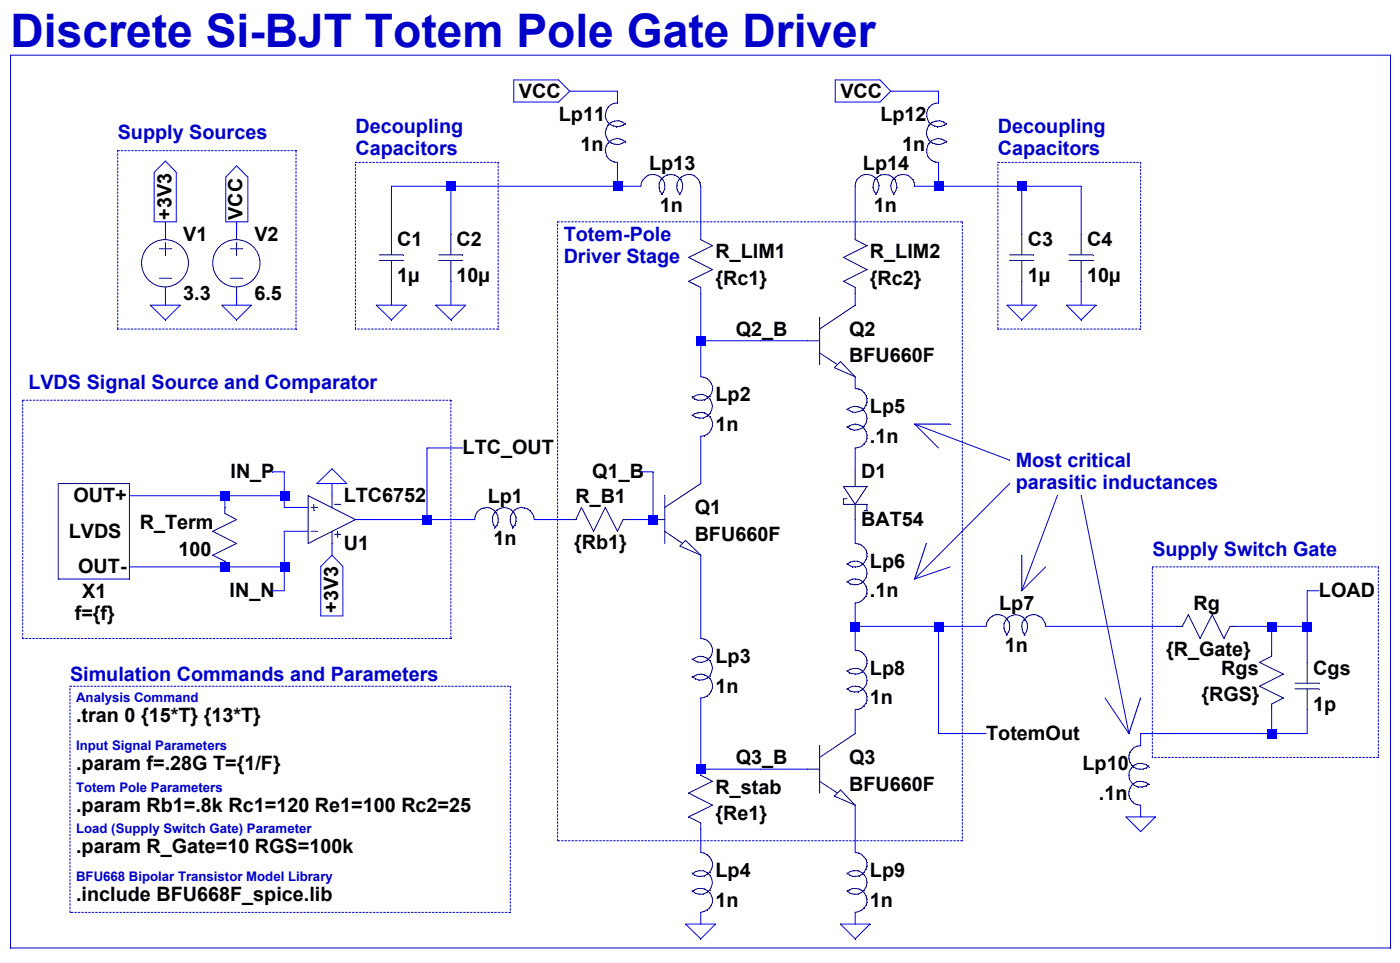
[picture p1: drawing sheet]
<svg xmlns="http://www.w3.org/2000/svg" width="273mm" height="188mm" viewBox="0 0 273 188" stroke-linecap="round" stroke-linejoin="round" font-family="sans-serif">
<defs><g id="words">
<text font-size="9" fill="#0000c8" x="2.1" y="9.2">Discrete Si-BJT Totem Pole Gate Driver</text>
<g font-size="3.9">
<text x="101.3" y="19.1">VCC</text>
<text x="109.1" y="23.6">Lp11</text>
<text x="164" y="19.1">VCC</text>
<text x="171.8" y="23.6">Lp12</text>
<text x="113.3" y="29.5">1n</text>
<text x="176.1" y="29.5">1n</text>
<text x="126.7" y="33.1">Lp13</text>
<text x="168.4" y="33.1">Lp14</text>
<text x="128.8" y="41.3">1n</text>
<text x="170.5" y="41.3">1n</text>
<text x="33.5" y="42.9" transform="rotate(-90 33.5 42.9)">+3V3</text>
<text x="35.8" y="46.9">V1</text>
<text x="47.4" y="42.9" transform="rotate(-90 47.4 42.9)">VCC</text>
<text x="49.6" y="46.9">V2</text>
<text x="77.5" y="48">C1</text>
<text x="89.1" y="48">C2</text>
<text x="139.6" y="50.4">R_LIM1</text>
<text x="169.8" y="50.4">R_LIM2</text>
<text x="200.6" y="48">C3</text>
<text x="212.2" y="48">C4</text>
<text x="35.8" y="58.5">3.3</text>
<text x="49.6" y="58.5">6.5</text>
<text x="77.5" y="55">1µ</text>
<text x="89.1" y="55">10µ</text>
<text x="139.6" y="55.6">{Rc1}</text>
<text x="169.8" y="55.6">{Rc2}</text>
<text x="200.6" y="55">1µ</text>
<text x="212.2" y="55">10µ</text>
<text x="143.6" y="65.5">Q2_B</text>
<text x="165.7" y="65.5">Q2</text>
<text x="165.7" y="70.7">BFU660F</text>
<text x="139.6" y="78.2">Lp2</text>
<text x="139.6" y="84">1n</text>
<text x="169.8" y="80.5">Lp5</text>
<text x="90.3" y="88.7">LTC_OUT</text>
<text x="169.8" y="86.4">.1n</text>
<text x="45" y="93.3">IN_P</text>
<text x="115.6" y="93.3">Q1_B</text>
<text x="168.1" y="93.3">D1</text>
<text x="14.3" y="98">OUT+</text>
<text x="67.1" y="98">LTC6752</text>
<text x="95.2" y="98.1">Lp1</text>
<text x="112.3" y="98.1">R_B1</text>
<text x="135.6" y="100.3">Q1</text>
<text x="13.4" y="104.9">LVDS</text>
<text x="27.3" y="103.2">R_Term</text>
<text x="67.1" y="107.3">U1</text>
<text x="96.3" y="106.4">1n</text>
<text x="112" y="107">{Rb1}</text>
<text x="135.6" y="105.5">BFU660F</text>
<text x="168.1" y="102.6">BAT54</text>
<text x="15.3" y="111.9">OUT-</text>
<text x="34.8" y="108.4">100</text>
<text x="169.8" y="110.8">Lp6</text>
<text x="16" y="116.7">X1</text>
<text x="44.8" y="116.5">IN_N</text>
<text x="66" y="119.6" transform="rotate(-90 66 119.6)">+3V3</text>
<text x="169.8" y="116.5">.1n</text>
<text x="195" y="119">Lp7</text>
<text x="232.9" y="119">Rg</text>
<text x="257.4" y="116.5">LOAD</text>
<text x="14.6" y="121">f={f}</text>
<text x="139.6" y="129.3">Lp3</text>
<text x="169.8" y="131.6">Lp8</text>
<text x="196.1" y="127.2">1n</text>
<text x="227.6" y="127.9">{R_Gate}</text>
<text x="238.4" y="131.6">Rgs</text>
<text x="256.3" y="131.6">Cgs</text>
<text x="139.6" y="135.1">1n</text>
<text x="169.8" y="137.4">1n</text>
<text x="234.5" y="136.8">{RGS}</text>
<text x="14.8" y="140.9">.tran 0 {15*T} {13*T}</text>
<text x="256.3" y="138.6">1p</text>
<text x="143.6" y="149.1">Q3_B</text>
<text x="165.7" y="149">Q3</text>
<text x="192.5" y="144.4">TotemOut</text>
<text x="14.8" y="150.2">.param f=.28G T={1/F}</text>
<text x="139.6" y="154.9">R_stab</text>
<text x="165.7" y="154.3">BFU660F</text>
<text x="211.3" y="150.2">Lp10</text>
<text x="214.5" y="156">.1n</text>
<text x="14.8" y="158.3">.param Rb1=.8k Rc1=120 Re1=100 Rc2=25</text>
<text x="139.6" y="160">{Re1}</text>
<text x="14.8" y="166.5">.param R_Gate=10 RGS=100k</text>
<text x="139.6" y="171.1">Lp4</text>
<text x="169.8" y="171.1">Lp9</text>
<text x="14.8" y="175.7">.include BFU668F_spice.lib</text>
<text x="139.6" y="176.9">1n</text>
<text x="169.8" y="176.9">1n</text>
</g>
<g font-size="3.9" fill="#0000c8">
<text x="23" y="27.2">Supply Sources</text>
<text x="69.4" y="26">Decoupling</text>
<text x="194.8" y="26">Decoupling</text>
<text x="69.4" y="30.3">Capacitors</text>
<text x="194.8" y="30.3">Capacitors</text>
<text x="110" y="46.9">Totem-Pole</text>
<text x="110" y="51.2">Driver Stage</text>
<text x="5.5" y="75.9">LVDS Signal Source and Comparator</text>
<text x="198.2" y="91">Most critical</text>
<text x="198.2" y="95.3">parasitic inductances</text>
<text x="224.9" y="108.4">Supply Switch Gate</text>
<text x="13.7" y="132.8">Simulation Commands and Parameters</text>
</g>
<g font-size="2.6" fill="#0000c8">
<text x="14.8" y="137">Analysis Command</text>
<text x="14.8" y="146.3">Input Signal Parameters</text>
<text x="14.8" y="154.4">Totem Pole Parameters</text>
<text x="14.8" y="162.6">Load (Supply Switch Gate) Parameter</text>
<text x="14.8" y="171.8">BFU668 Bipolar Transistor Model Library</text>
</g>
</g></defs>
<path d="M164 70.5l-1.2 1.2" fill="none" stroke="#00007f" stroke-width=".2"/>
<path d="M162.8 71.7l.1 .1z" fill="#00007f"/>
<path d="M164 70.5l2.9 3" fill="none" stroke="#00007f" stroke-width=".2"/>
<path d="M164 70.5l.1 .1z" fill="#00007f"/>
<path d="M162.8 71.7l4.1 1.8" fill="none" stroke="#00007f" stroke-width=".2"/>
<path d="M162.8 71.7l.1 .1z" fill="#00007f"/>
<path d="M160 68.8l3.4 2.3" fill="none" stroke="#00007f" stroke-width=".2"/>
<path d="M160 68.8l.1 .1z" fill="#00007f"/>
<path d="M160 61.9v9.2" fill="none" stroke="#00007f" stroke-width=".2"/>
<path d="M160 61.9l.1 .1z" fill="#00007f"/>
<path d="M166.9 59.5l-6.9 4.7" fill="none" stroke="#00007f" stroke-width=".2"/>
<path d="M166.9 59.5l.1 .1z" fill="#00007f"/>
<path d="M157.6 66.5h2.4" fill="none" stroke="#00007f" stroke-width=".2"/>
<path d="M157.6 66.5l.1 .1z" fill="#00007f"/>
<path d="M166.9 56.1v1.1" fill="none" stroke="#00007f" stroke-width=".2"/>
<path d="M166.9 57.2l.1 .1z" fill="#00007f"/>
<path d="M164.6 54.9l2.3 1.2" fill="none" stroke="#00007f" stroke-width=".2"/>
<path d="M166.9 56.1h.1z" fill="#00007f"/>
<path d="M169.2 52.6l-4.6 2.3" fill="none" stroke="#00007f" stroke-width=".2"/>
<path d="M164.6 54.9l.1 .1z" fill="#00007f"/>
<path d="M164.6 50.2l4.6 2.4" fill="none" stroke="#00007f" stroke-width=".2"/>
<path d="M169.2 52.6l.1 .1z" fill="#00007f"/>
<path d="M169.2 47.9l-4.6 2.3" fill="none" stroke="#00007f" stroke-width=".2"/>
<path d="M164.6 50.2l.1 .1z" fill="#00007f"/>
<path d="M166.9 45.6v1.1" fill="none" stroke="#00007f" stroke-width=".2"/>
<path d="M166.9 46.7l.1 .1z" fill="#00007f"/>
<path d="M166.9 46.7l2.3 1.2" fill="none" stroke="#00007f" stroke-width=".2"/>
<path d="M169.2 47.9l.1 .1z" fill="#00007f"/>
<path d="M45 48.5h2.4" fill="none" stroke="#00007f" stroke-width=".2"/>
<path d="M47.4 48.5v.1z" fill="#00007f"/>
<path d="M45 54.3h2.4" fill="none" stroke="#00007f" stroke-width=".2"/>
<path d="M47.4 54.3v.1z" fill="#00007f"/>
<path d="M46.2 47.3v2.4" fill="none" stroke="#00007f" stroke-width=".2"/>
<path d="M46.2 49.7l.1 .1z" fill="#00007f"/>
<path d="M46.2 56.1v1.1" fill="none" stroke="#00007f" stroke-width=".2"/>
<path d="M46.2 56.1h.1z" fill="#00007f"/>
<path d="M46.2 45.6v1.1" fill="none" stroke="#00007f" stroke-width=".2"/>
<path d="M46.2 46.7l.1 .1z" fill="#00007f"/>
<g fill="none" stroke="#00007f" stroke-width=".2">
<path d="M164 154.1l-1.2 1.2"/>
<circle cx="46.1" cy="51.3" r="4.6"/>
</g>
<path d="M162.8 155.3l.1 .1z" fill="#00007f"/>
<path d="M164 154.1l2.9 3" fill="none" stroke="#00007f" stroke-width=".2"/>
<path d="M164 154.1l.1 .1z" fill="#00007f"/>
<path d="M162.8 155.3l4.1 1.8" fill="none" stroke="#00007f" stroke-width=".2"/>
<path d="M162.8 155.3l.1 .1z" fill="#00007f"/>
<path d="M160 152.4l3.4 2.3" fill="none" stroke="#00007f" stroke-width=".2"/>
<path d="M160 152.4l.1 .1z" fill="#00007f"/>
<path d="M160 145.5v9.2" fill="none" stroke="#00007f" stroke-width=".2"/>
<path d="M160 145.5l.1 .1z" fill="#00007f"/>
<path d="M166.9 143.1l-6.9 4.7" fill="none" stroke="#00007f" stroke-width=".2"/>
<path d="M166.9 143.1l.1 .1z" fill="#00007f"/>
<path d="M157.6 150h2.4" fill="none" stroke="#00007f" stroke-width=".2"/>
<path d="M157.6 150l.1 .1z" fill="#00007f"/>
<path d="M229.6 122.2h1.1" fill="none" stroke="#00007f" stroke-width=".2"/>
<path d="M229.6 122.2v.1z" fill="#00007f"/>
<path d="M231.9 119.9l-1.2 2.3" fill="none" stroke="#00007f" stroke-width=".2"/>
<path d="M230.7 122.2l.1 .1z" fill="#00007f"/>
<path d="M231.9 119.9l2.3 4.7" fill="none" stroke="#00007f" stroke-width=".2"/>
<path d="M231.9 119.9l.1 .1z" fill="#00007f"/>
<path d="M236.6 119.9l-2.4 4.7" fill="none" stroke="#00007f" stroke-width=".2"/>
<path d="M234.2 124.6h.1z" fill="#00007f"/>
<path d="M236.6 119.9l2.3 4.7" fill="none" stroke="#00007f" stroke-width=".2"/>
<path d="M236.6 119.9l.1 .1z" fill="#00007f"/>
<path d="M240.1 122.2h1.1" fill="none" stroke="#00007f" stroke-width=".2"/>
<path d="M240.1 122.2v.1z" fill="#00007f"/>
<path d="M240.1 122.2l-1.2 2.4" fill="none" stroke="#00007f" stroke-width=".2"/>
<path d="M238.9 124.6h.1z" fill="#00007f"/>
<path d="M255.1 134.4v4" fill="none" stroke="#00007f" stroke-width=".2"/>
<path d="M255.1 138.4l.1 .1z" fill="#00007f"/>
<path d="M255.1 129.2v4.1" fill="none" stroke="#00007f" stroke-width=".2"/>
<path d="M255.1 129.2l.1 .1z" fill="#00007f"/>
<path d="M252.8 133.3h4.6" fill="none" stroke="#00007f" stroke-width=".2"/>
<path d="M257.4 133.3l.1 .1z" fill="#00007f"/>
<path d="M252.8 134.4h4.6" fill="none" stroke="#00007f" stroke-width=".2"/>
<path d="M257.4 134.4l.1 .1z" fill="#00007f"/>
<path d="M111.2 101.4h1.2" fill="none" stroke="#00007f" stroke-width=".2"/>
<path d="M111.2 101.4h.1z" fill="#00007f"/>
<path d="M113.5 99l-1.1 2.4" fill="none" stroke="#00007f" stroke-width=".2"/>
<path d="M112.4 101.4h.1z" fill="#00007f"/>
<path d="M113.5 99l2.4 4.6" fill="none" stroke="#00007f" stroke-width=".2"/>
<path d="M113.5 99l.1 .1z" fill="#00007f"/>
<path d="M118.1 99l-2.2 4.6" fill="none" stroke="#00007f" stroke-width=".2"/>
<path d="M115.9 103.6v.1z" fill="#00007f"/>
<path d="M118.1 99l2.4 4.6" fill="none" stroke="#00007f" stroke-width=".2"/>
<path d="M118.1 99l.1 .1z" fill="#00007f"/>
<path d="M121.6 101.4h1.2" fill="none" stroke="#00007f" stroke-width=".2"/>
<path d="M121.6 101.4h.1z" fill="#00007f"/>
<path d="M121.6 101.4l-1.1 2.2" fill="none" stroke="#00007f" stroke-width=".2"/>
<path d="M120.5 103.6l.1 .1z" fill="#00007f"/>
<path d="M133.8 105.4l-1.1 1.1" fill="none" stroke="#00007f" stroke-width=".2"/>
<path d="M132.7 106.5l.1 .1z" fill="#00007f"/>
<path d="M133.8 105.4l3 2.9" fill="none" stroke="#00007f" stroke-width=".2"/>
<path d="M133.8 105.4l.1 .1z" fill="#00007f"/>
<path d="M132.7 106.5l4.1 1.8" fill="none" stroke="#00007f" stroke-width=".2"/>
<path d="M132.7 106.5l.1 .1z" fill="#00007f"/>
<path d="M129.7 103.6l3.5 2.4" fill="none" stroke="#00007f" stroke-width=".2"/>
<path d="M129.7 103.6l.1 .1z" fill="#00007f"/>
<path d="M129.7 96.7v9.3" fill="none" stroke="#00007f" stroke-width=".2"/>
<path d="M129.7 96.7l.1 .1z" fill="#00007f"/>
<path d="M136.8 94.3l-7.1 4.7" fill="none" stroke="#00007f" stroke-width=".2"/>
<path d="M136.8 94.3l.1 .1z" fill="#00007f"/>
<path d="M127.5 101.4h2.2" fill="none" stroke="#00007f" stroke-width=".2"/>
<path d="M136.8 56.1v1.1" fill="none" stroke="#00007f" stroke-width=".2"/>
<path d="M136.8 57.2l.1 .1z" fill="#00007f"/>
<path d="M134.4 54.9l2.4 1.2" fill="none" stroke="#00007f" stroke-width=".2"/>
<path d="M136.8 56.1h.1z" fill="#00007f"/>
<path d="M139.1 52.6l-4.7 2.3" fill="none" stroke="#00007f" stroke-width=".2"/>
<path d="M134.4 54.9l.1 .1z" fill="#00007f"/>
<path d="M134.4 50.2l4.7 2.4" fill="none" stroke="#00007f" stroke-width=".2"/>
<path d="M139.1 52.6v.1z" fill="#00007f"/>
<path d="M139.1 47.9l-4.7 2.3" fill="none" stroke="#00007f" stroke-width=".2"/>
<path d="M134.4 50.2l.1 .1z" fill="#00007f"/>
<path d="M136.8 45.6v1.1" fill="none" stroke="#00007f" stroke-width=".2"/>
<path d="M136.8 46.7l.1 .1z" fill="#00007f"/>
<path d="M136.8 46.7l2.3 1.2" fill="none" stroke="#00007f" stroke-width=".2"/>
<path d="M139.1 47.9v.1z" fill="#00007f"/>
<path d="M136.8 160.5v1.2" fill="none" stroke="#00007f" stroke-width=".2"/>
<path d="M136.8 161.7l.1 .1z" fill="#00007f"/>
<path d="M134.4 159.4l2.4 1.1" fill="none" stroke="#00007f" stroke-width=".2"/>
<path d="M136.8 160.5l.1 .1z" fill="#00007f"/>
<path d="M139.1 157.1l-4.7 2.3" fill="none" stroke="#00007f" stroke-width=".2"/>
<path d="M134.4 159.4h.1z" fill="#00007f"/>
<path d="M134.4 154.7l4.7 2.4" fill="none" stroke="#00007f" stroke-width=".2"/>
<path d="M139.1 157.1v.1z" fill="#00007f"/>
<path d="M139.1 152.4l-4.7 2.3" fill="none" stroke="#00007f" stroke-width=".2"/>
<path d="M134.4 154.7l.1 .1z" fill="#00007f"/>
<path d="M136.8 150v1.2" fill="none" stroke="#00007f" stroke-width=".2"/>
<path d="M136.8 151.2l.1 .1z" fill="#00007f"/>
<path d="M136.8 151.2l2.3 1.2" fill="none" stroke="#00007f" stroke-width=".2"/>
<path d="M139.1 152.4v.1z" fill="#00007f"/>
<path d="M69.4 101.4l-9.3 4.6" fill="none" stroke="#00007f" stroke-width=".2"/>
<path d="M69.4 101.4h.1z" fill="#00007f"/>
<path d="M60.1 96.7l9.3 4.7" fill="none" stroke="#00007f" stroke-width=".2"/>
<path d="M69.4 101.4h.1z" fill="#00007f"/>
<path d="M60.1 96.7v9.3" fill="none" stroke="#00007f" stroke-width=".2"/>
<path d="M60.1 96.7l.1 .1z" fill="#00007f"/>
<path d="M60.7 103.6h1.1" fill="none" stroke="#00007f" stroke-width=".2"/>
<path d="M61.8 103.6l.1 .1z" fill="#00007f"/>
<path d="M60.7 99h1.1" fill="none" stroke="#00007f" stroke-width=".2"/>
<path d="M61.8 99l.1 .1z" fill="#00007f"/>
<path d="M61.2 98.4v1.2" fill="none" stroke="#00007f" stroke-width=".2"/>
<path d="M61.2 99.6l.1 .1z" fill="#00007f"/>
<path d="M64.8 103.6v2.4" fill="none" stroke="#00007f" stroke-width=".2"/>
<path d="M64.8 103.6l.1 .1z" fill="#00007f"/>
<path d="M64.8 96.7v2.3" fill="none" stroke="#00007f" stroke-width=".2"/>
<path d="M64.8 99l.1 .1z" fill="#00007f"/>
<path d="M65.3 104.2h1.2" fill="none" stroke="#00007f" stroke-width=".2"/>
<path d="M66.5 104.2l.1 .1z" fill="#00007f"/>
<path d="M65.9 103.6v1.2" fill="none" stroke="#00007f" stroke-width=".2"/>
<path d="M65.9 103.6l.1 .1z" fill="#00007f"/>
<path d="M65.3 98.4h1.2" fill="none" stroke="#00007f" stroke-width=".2"/>
<path d="M66.5 98.4l.1 .1z" fill="#00007f"/>
<path d="M31.1 48.5h2.3" fill="none" stroke="#00007f" stroke-width=".2"/>
<path d="M33.4 48.5l.1 .1z" fill="#00007f"/>
<path d="M31.1 54.3h2.3" fill="none" stroke="#00007f" stroke-width=".2"/>
<path d="M33.4 54.3l.1 .1z" fill="#00007f"/>
<path d="M32.3 47.3v2.4" fill="none" stroke="#00007f" stroke-width=".2"/>
<path d="M32.3 49.7l.1 .1z" fill="#00007f"/>
<path d="M32.3 56.1v1.1" fill="none" stroke="#00007f" stroke-width=".2"/>
<path d="M32.3 56.1h.1z" fill="#00007f"/>
<path d="M32.3 45.6v1.1" fill="none" stroke="#00007f" stroke-width=".2"/>
<path d="M32.3 46.7l.1 .1z" fill="#00007f"/>
<g fill="none" stroke="#00007f" stroke-width=".2">
<path d="M164.6 97.3h.5"/>
<circle cx="32.2" cy="51.3" r="4.6"/>
</g>
<path d="M165.1 97.3l.1 .1z" fill="#00007f"/>
<path d="M164.6 97.3v1.1" fill="none" stroke="#00007f" stroke-width=".2"/>
<path d="M164.6 97.3l.1 .1z" fill="#00007f"/>
<path d="M164.6 98.4h4.6" fill="none" stroke="#00007f" stroke-width=".2"/>
<path d="M169.2 98.4l.1 .1z" fill="#00007f"/>
<path d="M169.2 98.4v1.2" fill="none" stroke="#00007f" stroke-width=".2"/>
<path d="M169.2 99.6l.1 .1z" fill="#00007f"/>
<path d="M168.7 99.6h.5" fill="none" stroke="#00007f" stroke-width=".2"/>
<path d="M168.7 99.6l.1 .1z" fill="#00007f"/>
<path d="M164.6 94.9h4.6" fill="none" stroke="#00007f" stroke-width=".2"/>
<path d="M169.2 94.9l.1 .1z" fill="#00007f"/>
<path d="M169.2 94.9l-2.3 3.5" fill="none" stroke="#00007f" stroke-width=".2"/>
<path d="M166.9 98.4l.1 .1z" fill="#00007f"/>
<path d="M164.6 94.9l2.3 3.5" fill="none" stroke="#00007f" stroke-width=".2"/>
<path d="M166.9 98.4l.1 .1z" fill="#00007f"/>
<path d="M166.9 92v2.9" fill="none" stroke="#00007f" stroke-width=".2"/>
<path d="M166.9 94.9l.1 .1z" fill="#00007f"/>
<path d="M166.9 98.4v3" fill="none" stroke="#00007f" stroke-width=".2"/>
<path d="M166.9 101.4h.1z" fill="#00007f"/>
<path d="M135.8 128.3l-.7 .4" fill="none" stroke="#00007f" stroke-width=".2"/>
<path d="M135.8 128.3v.1z" fill="#00007f"/>
<path d="M136.4 128l-.6 .3" fill="none" stroke="#00007f" stroke-width=".2"/>
<path d="M136.4 128l.1 .1z" fill="#00007f"/>
<path d="M136.4 128l.9 .1" fill="none" stroke="#00007f" stroke-width=".2"/>
<path d="M137.3 128.1l.1 .1z" fill="#00007f"/>
<path d="M137.3 128.1l.7 .3" fill="none" stroke="#00007f" stroke-width=".2"/>
<path d="M138 128.4l.5 .5" fill="none" stroke="#00007f" stroke-width=".2"/>
<path d="M138.5 128.9l.1 .1z" fill="#00007f"/>
<path d="M138.5 128.9l.4 .6" fill="none" stroke="#00007f" stroke-width=".2"/>
<path d="M138.9 129.5l.1 .1z" fill="#00007f"/>
<path d="M138.9 129.5l.2 .8" fill="none" stroke="#00007f" stroke-width=".2"/>
<path d="M139.1 130.3v.1z" fill="#00007f"/>
<path d="M139.1 130.3l-.2 .8" fill="none" stroke="#00007f" stroke-width=".2"/>
<path d="M138.9 131.1l.1 .1z" fill="#00007f"/>
<path d="M138.9 131.1l-.4 .7" fill="none" stroke="#00007f" stroke-width=".2"/>
<path d="M138.5 131.8l.1 .1z" fill="#00007f"/>
<path d="M138.5 131.8l-.5 .5" fill="none" stroke="#00007f" stroke-width=".2"/>
<path d="M138 132.3v.1z" fill="#00007f"/>
<path d="M138 132.3l-.7 .3" fill="none" stroke="#00007f" stroke-width=".2"/>
<path d="M137.3 132.6l.1 .1z" fill="#00007f"/>
<path d="M137.3 132.6l-.9 .1" fill="none" stroke="#00007f" stroke-width=".2"/>
<path d="M136.4 132.7l.1 .1z" fill="#00007f"/>
<path d="M135.8 132.4l.6 .3" fill="none" stroke="#00007f" stroke-width=".2"/>
<path d="M135.8 132.4v.1z" fill="#00007f"/>
<path d="M135.1 132l.7 .4" fill="none" stroke="#00007f" stroke-width=".2"/>
<path d="M135.1 132l.1 .1z" fill="#00007f"/>
<path d="M135.6 131.8l-.5 .4" fill="none" stroke="#00007f" stroke-width=".2"/>
<path d="M135.6 131.8l.1 .1z" fill="#00007f"/>
<path d="M136.2 131.6l-.6 .2" fill="none" stroke="#00007f" stroke-width=".2"/>
<path d="M136.2 131.6l.1 .1z" fill="#00007f"/>
<path d="M136.9 131.5l-.7 .1" fill="none" stroke="#00007f" stroke-width=".2"/>
<path d="M136.9 131.5v.1z" fill="#00007f"/>
<path d="M136.9 131.5l.6 .2" fill="none" stroke="#00007f" stroke-width=".2"/>
<path d="M137.5 131.7l.1 .1z" fill="#00007f"/>
<path d="M137.5 131.7l.5 .2" fill="none" stroke="#00007f" stroke-width=".2"/>
<path d="M138 131.9l.1 .1z" fill="#00007f"/>
<path d="M138 131.9l.5 .4" fill="none" stroke="#00007f" stroke-width=".2"/>
<path d="M138.5 132.3l.1 .1z" fill="#00007f"/>
<path d="M138.5 132.3l.4 .6" fill="none" stroke="#00007f" stroke-width=".2"/>
<path d="M138.9 132.9l.1 .1z" fill="#00007f"/>
<path d="M138.9 132.9l.2 .6" fill="none" stroke="#00007f" stroke-width=".2"/>
<path d="M139.1 133.5v.1z" fill="#00007f"/>
<path d="M139.1 133.5v.7" fill="none" stroke="#00007f" stroke-width=".2"/>
<path d="M139.1 134.2v.1z" fill="#00007f"/>
<path d="M139.1 134.2l-.3 .6" fill="none" stroke="#00007f" stroke-width=".2"/>
<path d="M138.8 134.8l.1 .1z" fill="#00007f"/>
<path d="M138.8 134.8l-.3 .6" fill="none" stroke="#00007f" stroke-width=".2"/>
<path d="M138.5 135.4v.1z" fill="#00007f"/>
<path d="M138.5 135.4l-.5 .4" fill="none" stroke="#00007f" stroke-width=".2"/>
<path d="M138 135.8v.1z" fill="#00007f"/>
<path d="M138 135.8l-.6 .3" fill="none" stroke="#00007f" stroke-width=".2"/>
<path d="M137.4 136.1v.1z" fill="#00007f"/>
<path d="M137.4 136.1l-.6 .1" fill="none" stroke="#00007f" stroke-width=".2"/>
<path d="M136.8 136.2h.1z" fill="#00007f"/>
<path d="M136.8 124.6h.6" fill="none" stroke="#00007f" stroke-width=".2"/>
<path d="M137.4 124.6v.1z" fill="#00007f"/>
<path d="M137.4 124.6l.6 .3" fill="none" stroke="#00007f" stroke-width=".2"/>
<path d="M138 124.9v.1z" fill="#00007f"/>
<path d="M138 124.9l.5 .4" fill="none" stroke="#00007f" stroke-width=".2"/>
<path d="M138.5 125.3v.1z" fill="#00007f"/>
<path d="M138.5 125.3l.3 .5" fill="none" stroke="#00007f" stroke-width=".2"/>
<path d="M138.8 125.8l.1 .1z" fill="#00007f"/>
<path d="M138.8 125.8l.3 .7" fill="none" stroke="#00007f" stroke-width=".2"/>
<path d="M139.1 126.5v.1z" fill="#00007f"/>
<path d="M139.1 126.5v.6" fill="none" stroke="#00007f" stroke-width=".2"/>
<path d="M139.1 127.1v.1z" fill="#00007f"/>
<path d="M139.1 127.1l-.2 .7" fill="none" stroke="#00007f" stroke-width=".2"/>
<path d="M138.9 127.8l.1 .1z" fill="#00007f"/>
<path d="M138.9 127.8l-.4 .5" fill="none" stroke="#00007f" stroke-width=".2"/>
<path d="M138.5 128.3l.1 .1z" fill="#00007f"/>
<path d="M138.5 128.3l-.5 .5" fill="none" stroke="#00007f" stroke-width=".2"/>
<path d="M138 128.8l.1 .1z" fill="#00007f"/>
<path d="M138 128.8l-.5 .2" fill="none" stroke="#00007f" stroke-width=".2"/>
<path d="M137.5 129l.1 .1z" fill="#00007f"/>
<path d="M137.5 129l-.6 .2" fill="none" stroke="#00007f" stroke-width=".2"/>
<path d="M136.9 129.2v.1z" fill="#00007f"/>
<path d="M136.2 129.1l.7 .1" fill="none" stroke="#00007f" stroke-width=".2"/>
<path d="M136.2 129.1l.1 .1z" fill="#00007f"/>
<path d="M135.6 128.9l.6 .2" fill="none" stroke="#00007f" stroke-width=".2"/>
<path d="M135.6 128.9l.1 .1z" fill="#00007f"/>
<path d="M135.1 128.5l.5 .4" fill="none" stroke="#00007f" stroke-width=".2"/>
<path d="M135.1 128.5l.1 .1z" fill="#00007f"/>
<path d="M135.8 170l-.7 .5" fill="none" stroke="#00007f" stroke-width=".2"/>
<path d="M135.8 170v.1z" fill="#00007f"/>
<path d="M136.4 169.9l-.6 .1" fill="none" stroke="#00007f" stroke-width=".2"/>
<path d="M136.4 169.9h.1z" fill="#00007f"/>
<path d="M136.4 169.9h.9" fill="none" stroke="#00007f" stroke-width=".2"/>
<path d="M137.3 169.9h.1z" fill="#00007f"/>
<path d="M137.3 169.9l.7 .3" fill="none" stroke="#00007f" stroke-width=".2"/>
<path d="M138 170.2v.1z" fill="#00007f"/>
<path d="M138 170.2l.5 .5" fill="none" stroke="#00007f" stroke-width=".2"/>
<path d="M138.5 170.7l.1 .1z" fill="#00007f"/>
<path d="M138.5 170.7l.4 .7" fill="none" stroke="#00007f" stroke-width=".2"/>
<path d="M138.9 171.4l.1 .1z" fill="#00007f"/>
<path d="M138.9 171.4l.2 .7" fill="none" stroke="#00007f" stroke-width=".2"/>
<path d="M139.1 172.1v.1z" fill="#00007f"/>
<path d="M139.1 172.1l-.2 .8" fill="none" stroke="#00007f" stroke-width=".2"/>
<path d="M138.9 172.9l.1 .1z" fill="#00007f"/>
<path d="M138.9 172.9l-.4 .7" fill="none" stroke="#00007f" stroke-width=".2"/>
<path d="M138.5 173.6l.1 .1z" fill="#00007f"/>
<path d="M138.5 173.6l-.5 .5" fill="none" stroke="#00007f" stroke-width=".2"/>
<path d="M138 174.1v.1z" fill="#00007f"/>
<path d="M138 174.1l-.7 .3" fill="none" stroke="#00007f" stroke-width=".2"/>
<path d="M137.3 174.4l.1 .1z" fill="#00007f"/>
<path d="M136.4 174.4h.9" fill="none" stroke="#00007f" stroke-width=".2"/>
<path d="M136.4 174.4l.1 .1z" fill="#00007f"/>
<path d="M135.8 174.3l.6 .1" fill="none" stroke="#00007f" stroke-width=".2"/>
<path d="M135.1 173.7l.7 .6" fill="none" stroke="#00007f" stroke-width=".2"/>
<path d="M135.1 173.7l.1 .1z" fill="#00007f"/>
<path d="M135.6 173.6l-.5 .4" fill="none" stroke="#00007f" stroke-width=".2"/>
<path d="M135.6 173.6l.1 .1z" fill="#00007f"/>
<path d="M136.2 173.3l-.6 .3" fill="none" stroke="#00007f" stroke-width=".2"/>
<path d="M136.2 173.3l.1 .1z" fill="#00007f"/>
<path d="M136.2 173.3h.7" fill="none" stroke="#00007f" stroke-width=".2"/>
<path d="M136.9 173.3v.1z" fill="#00007f"/>
<path d="M136.9 173.3l.6 .1" fill="none" stroke="#00007f" stroke-width=".2"/>
<path d="M137.5 173.4l.1 .1z" fill="#00007f"/>
<path d="M137.5 173.4l.5 .3" fill="none" stroke="#00007f" stroke-width=".2"/>
<path d="M138 173.7l.1 .1z" fill="#00007f"/>
<path d="M138 173.7l.5 .5" fill="none" stroke="#00007f" stroke-width=".2"/>
<path d="M138.5 174.2l.1 .1z" fill="#00007f"/>
<path d="M138.5 174.2l.4 .6" fill="none" stroke="#00007f" stroke-width=".2"/>
<path d="M138.9 174.8h.1z" fill="#00007f"/>
<path d="M138.9 174.8l.2 .6" fill="none" stroke="#00007f" stroke-width=".2"/>
<path d="M139.1 175.4v.6" fill="none" stroke="#00007f" stroke-width=".2"/>
<path d="M139.1 176v.1z" fill="#00007f"/>
<path d="M139.1 176l-.3 .6" fill="none" stroke="#00007f" stroke-width=".2"/>
<path d="M138.8 176.6l.1 .1z" fill="#00007f"/>
<path d="M138.8 176.6l-.3 .5" fill="none" stroke="#00007f" stroke-width=".2"/>
<path d="M138.5 177.1v.1z" fill="#00007f"/>
<path d="M138.5 177.1l-.5 .5" fill="none" stroke="#00007f" stroke-width=".2"/>
<path d="M138 177.6l-.6 .2" fill="none" stroke="#00007f" stroke-width=".2"/>
<path d="M137.4 177.8v.1z" fill="#00007f"/>
<path d="M137.4 177.8l-.6 .2" fill="none" stroke="#00007f" stroke-width=".2"/>
<path d="M136.8 178l.1 .1z" fill="#00007f"/>
<path d="M136.8 166.3l.6 .1" fill="none" stroke="#00007f" stroke-width=".2"/>
<path d="M137.4 166.4v.1z" fill="#00007f"/>
<path d="M137.4 166.4l.6 .3" fill="none" stroke="#00007f" stroke-width=".2"/>
<path d="M138 166.7v.1z" fill="#00007f"/>
<path d="M138 166.7l.5 .4" fill="none" stroke="#00007f" stroke-width=".2"/>
<path d="M138.5 167.1v.1z" fill="#00007f"/>
<path d="M138.5 167.1l.3 .5" fill="none" stroke="#00007f" stroke-width=".2"/>
<path d="M138.8 167.6l.1 .1z" fill="#00007f"/>
<path d="M138.8 167.6l.3 .6" fill="none" stroke="#00007f" stroke-width=".2"/>
<path d="M139.1 168.2v.1z" fill="#00007f"/>
<path d="M139.1 168.2v.7" fill="none" stroke="#00007f" stroke-width=".2"/>
<path d="M139.1 168.9v.1z" fill="#00007f"/>
<path d="M139.1 168.9l-.2 .6" fill="none" stroke="#00007f" stroke-width=".2"/>
<path d="M138.9 169.5l.1 .1z" fill="#00007f"/>
<path d="M138.9 169.5l-.4 .6" fill="none" stroke="#00007f" stroke-width=".2"/>
<path d="M138.5 170.1l.1 .1z" fill="#00007f"/>
<path d="M138.5 170.1l-.5 .4" fill="none" stroke="#00007f" stroke-width=".2"/>
<path d="M138 170.5l.1 .1z" fill="#00007f"/>
<path d="M138 170.5l-.5 .4" fill="none" stroke="#00007f" stroke-width=".2"/>
<path d="M137.5 170.9l.1 .1z" fill="#00007f"/>
<path d="M137.5 170.9l-.6 .1" fill="none" stroke="#00007f" stroke-width=".2"/>
<path d="M136.2 171h.7" fill="none" stroke="#00007f" stroke-width=".2"/>
<path d="M136.2 171h.1z" fill="#00007f"/>
<path d="M135.6 170.7l.6 .3" fill="none" stroke="#00007f" stroke-width=".2"/>
<path d="M135.6 170.7l.1 .1z" fill="#00007f"/>
<path d="M135.1 170.3l.5 .4" fill="none" stroke="#00007f" stroke-width=".2"/>
<path d="M135.1 170.3l.1 .1z" fill="#00007f"/>
<path d="M128.8 37.3l.5 .6" fill="none" stroke="#00007f" stroke-width=".2"/>
<path d="M128.8 37.3l.1 .1z" fill="#00007f"/>
<path d="M128.6 36.6l.2 .7" fill="none" stroke="#00007f" stroke-width=".2"/>
<path d="M128.6 36.6l.1 .1z" fill="#00007f"/>
<path d="M128.6 35.8v.8" fill="none" stroke="#00007f" stroke-width=".2"/>
<path d="M128.6 35.8l.1 .1z" fill="#00007f"/>
<path d="M129 35.1l-.4 .7" fill="none" stroke="#00007f" stroke-width=".2"/>
<path d="M129 35.1h.1z" fill="#00007f"/>
<path d="M129.5 34.6l-.5 .5" fill="none" stroke="#00007f" stroke-width=".2"/>
<path d="M129.5 34.6h.1z" fill="#00007f"/>
<path d="M130.2 34.1l-.7 .5" fill="none" stroke="#00007f" stroke-width=".2"/>
<path d="M130.2 34.1v.1z" fill="#00007f"/>
<path d="M130.9 34l-.7 .1" fill="none" stroke="#00007f" stroke-width=".2"/>
<path d="M130.9 34l.1 .1z" fill="#00007f"/>
<path d="M130.9 34l.8 .1" fill="none" stroke="#00007f" stroke-width=".2"/>
<path d="M131.7 34.1l.1 .1z" fill="#00007f"/>
<path d="M131.7 34.1l.7 .5" fill="none" stroke="#00007f" stroke-width=".2"/>
<path d="M132.4 34.6l.5 .5" fill="none" stroke="#00007f" stroke-width=".2"/>
<path d="M132.9 35.1h.1z" fill="#00007f"/>
<path d="M132.9 35.1l.3 .7" fill="none" stroke="#00007f" stroke-width=".2"/>
<path d="M133.2 35.8l.1 .1z" fill="#00007f"/>
<path d="M133.2 35.8v.8" fill="none" stroke="#00007f" stroke-width=".2"/>
<path d="M133.2 36.6l.1 .1z" fill="#00007f"/>
<path d="M133.2 36.6l-.2 .7" fill="none" stroke="#00007f" stroke-width=".2"/>
<path d="M133 37.3l.1 .1z" fill="#00007f"/>
<path d="M133 37.3l-.5 .6" fill="none" stroke="#00007f" stroke-width=".2"/>
<path d="M132.5 37.9l.1 .1z" fill="#00007f"/>
<path d="M132.4 37.4l.4 .5" fill="none" stroke="#00007f" stroke-width=".2"/>
<path d="M132.4 37.4v.1z" fill="#00007f"/>
<path d="M132.1 36.8l.3 .6" fill="none" stroke="#00007f" stroke-width=".2"/>
<path d="M132.1 36.8l.1 .1z" fill="#00007f"/>
<path d="M132.1 36.2v.6" fill="none" stroke="#00007f" stroke-width=".2"/>
<path d="M132.1 36.2h.1z" fill="#00007f"/>
<path d="M132.2 35.6l-.1 .6" fill="none" stroke="#00007f" stroke-width=".2"/>
<path d="M132.2 35.6l.1 .1z" fill="#00007f"/>
<path d="M132.5 35l-.3 .6" fill="none" stroke="#00007f" stroke-width=".2"/>
<path d="M132.5 35l.1 .1z" fill="#00007f"/>
<path d="M133 34.6l-.5 .4" fill="none" stroke="#00007f" stroke-width=".2"/>
<path d="M133.6 34.2l-.6 .4" fill="none" stroke="#00007f" stroke-width=".2"/>
<path d="M133.6 34.2v.1z" fill="#00007f"/>
<path d="M134.1 34l-.5 .2" fill="none" stroke="#00007f" stroke-width=".2"/>
<path d="M134.1 34l.1 .1z" fill="#00007f"/>
<path d="M134.1 34h.7" fill="none" stroke="#00007f" stroke-width=".2"/>
<path d="M134.8 34l.1 .1z" fill="#00007f"/>
<path d="M134.8 34l.6 .2" fill="none" stroke="#00007f" stroke-width=".2"/>
<path d="M135.4 34.2l.1 .1z" fill="#00007f"/>
<path d="M135.4 34.2l.5 .4" fill="none" stroke="#00007f" stroke-width=".2"/>
<path d="M135.9 34.6l.1 .1z" fill="#00007f"/>
<path d="M135.9 34.6l.4 .5" fill="none" stroke="#00007f" stroke-width=".2"/>
<path d="M136.3 35.1h.1z" fill="#00007f"/>
<path d="M136.3 35.1l.3 .6" fill="none" stroke="#00007f" stroke-width=".2"/>
<path d="M136.6 35.7h.1z" fill="#00007f"/>
<path d="M136.6 35.7l.2 .6" fill="none" stroke="#00007f" stroke-width=".2"/>
<path d="M136.8 36.3l.1 .1z" fill="#00007f"/>
<path d="M125.2 35.7l-.1 .6" fill="none" stroke="#00007f" stroke-width=".2"/>
<path d="M125.2 35.7h.1z" fill="#00007f"/>
<path d="M125.5 35.1l-.3 .6" fill="none" stroke="#00007f" stroke-width=".2"/>
<path d="M125.5 35.1h.1z" fill="#00007f"/>
<path d="M125.9 34.6l-.4 .5" fill="none" stroke="#00007f" stroke-width=".2"/>
<path d="M125.9 34.6l.1 .1z" fill="#00007f"/>
<path d="M126.4 34.2l-.5 .4" fill="none" stroke="#00007f" stroke-width=".2"/>
<path d="M126.4 34.2l.1 .1z" fill="#00007f"/>
<path d="M127 34l-.6 .2" fill="none" stroke="#00007f" stroke-width=".2"/>
<path d="M127 34l.1 .1z" fill="#00007f"/>
<path d="M127 34h.7" fill="none" stroke="#00007f" stroke-width=".2"/>
<path d="M127.7 34l.1 .1z" fill="#00007f"/>
<path d="M127.7 34l.6 .2" fill="none" stroke="#00007f" stroke-width=".2"/>
<path d="M128.3 34.2l.1 .1z" fill="#00007f"/>
<path d="M128.3 34.2l.6 .4" fill="none" stroke="#00007f" stroke-width=".2"/>
<path d="M128.9 34.6h.1z" fill="#00007f"/>
<path d="M128.9 34.6l.4 .4" fill="none" stroke="#00007f" stroke-width=".2"/>
<path d="M129.3 35l.1 .1z" fill="#00007f"/>
<path d="M129.3 35l.4 .6" fill="none" stroke="#00007f" stroke-width=".2"/>
<path d="M129.7 35.6v.1z" fill="#00007f"/>
<path d="M129.7 35.6v.6" fill="none" stroke="#00007f" stroke-width=".2"/>
<path d="M129.7 36.2h.1z" fill="#00007f"/>
<path d="M129.7 36.2v.6" fill="none" stroke="#00007f" stroke-width=".2"/>
<path d="M129.7 36.8l.1 .1z" fill="#00007f"/>
<path d="M129.7 36.8l-.2 .6" fill="none" stroke="#00007f" stroke-width=".2"/>
<path d="M129.5 37.4l.1 .1z" fill="#00007f"/>
<path d="M129.5 37.4l-.4 .5" fill="none" stroke="#00007f" stroke-width=".2"/>
<path d="M129.1 37.9v.1z" fill="#00007f"/>
<path d="M122.1 27.5l-.7 .4" fill="none" stroke="#00007f" stroke-width=".2"/>
<path d="M121.4 27.9l.1 .1z" fill="#00007f"/>
<path d="M121.4 27.9l-.6 .3" fill="none" stroke="#00007f" stroke-width=".2"/>
<path d="M120.8 28.2l.1 .1z" fill="#00007f"/>
<path d="M119.9 28.1l.9 .1" fill="none" stroke="#00007f" stroke-width=".2"/>
<path d="M119.9 28.1l.1 .1z" fill="#00007f"/>
<path d="M119.2 27.9l.7 .2" fill="none" stroke="#00007f" stroke-width=".2"/>
<path d="M119.2 27.9h.1z" fill="#00007f"/>
<path d="M118.6 27.4l.6 .5" fill="none" stroke="#00007f" stroke-width=".2"/>
<path d="M118.6 27.4h.1z" fill="#00007f"/>
<path d="M118.3 26.7l.3 .7" fill="none" stroke="#00007f" stroke-width=".2"/>
<path d="M118.3 26.7l.1 .1z" fill="#00007f"/>
<path d="M118.1 25.9l.2 .8" fill="none" stroke="#00007f" stroke-width=".2"/>
<path d="M118.1 25.9l.1 .1z" fill="#00007f"/>
<path d="M118.3 25.2l-.2 .7" fill="none" stroke="#00007f" stroke-width=".2"/>
<path d="M118.3 25.2h.1z" fill="#00007f"/>
<path d="M118.6 24.4l-.3 .8" fill="none" stroke="#00007f" stroke-width=".2"/>
<path d="M118.6 24.4l.1 .1z" fill="#00007f"/>
<path d="M119.2 23.9l-.6 .5" fill="none" stroke="#00007f" stroke-width=".2"/>
<path d="M119.2 23.9l.1 .1z" fill="#00007f"/>
<path d="M119.9 23.6l-.7 .3" fill="none" stroke="#00007f" stroke-width=".2"/>
<path d="M119.9 23.6l.1 .1z" fill="#00007f"/>
<path d="M120.8 23.5l-.9 .1" fill="none" stroke="#00007f" stroke-width=".2"/>
<path d="M120.8 23.5l.1 .1z" fill="#00007f"/>
<path d="M120.8 23.5l.6 .3" fill="none" stroke="#00007f" stroke-width=".2"/>
<path d="M121.4 23.8l.1 .1z" fill="#00007f"/>
<path d="M121.4 23.8l.7 .4" fill="none" stroke="#00007f" stroke-width=".2"/>
<path d="M122.1 24.2l.1 .1z" fill="#00007f"/>
<path d="M122.1 24.1l-.5 .3" fill="none" stroke="#00007f" stroke-width=".2"/>
<path d="M121.6 24.4l.1 .1z" fill="#00007f"/>
<path d="M121.6 24.4l-.6 .2" fill="none" stroke="#00007f" stroke-width=".2"/>
<path d="M121 24.6l.1 .1z" fill="#00007f"/>
<path d="M121 24.6l-.7 .1" fill="none" stroke="#00007f" stroke-width=".2"/>
<path d="M120.3 24.7l.1 .1z" fill="#00007f"/>
<path d="M119.7 24.6l.6 .1" fill="none" stroke="#00007f" stroke-width=".2"/>
<path d="M119.7 24.6h.1z" fill="#00007f"/>
<path d="M119.2 24.3l.5 .3" fill="none" stroke="#00007f" stroke-width=".2"/>
<path d="M119.2 24.3v.1z" fill="#00007f"/>
<path d="M118.6 23.9l.6 .4" fill="none" stroke="#00007f" stroke-width=".2"/>
<path d="M118.6 23.9l.1 .1z" fill="#00007f"/>
<path d="M118.3 23.3l.3 .6" fill="none" stroke="#00007f" stroke-width=".2"/>
<path d="M118.3 23.3l.1 .1z" fill="#00007f"/>
<path d="M118.1 22.7l.2 .6" fill="none" stroke="#00007f" stroke-width=".2"/>
<path d="M118.1 22.7l.1 .1z" fill="#00007f"/>
<path d="M118.2 22l-.1 .7" fill="none" stroke="#00007f" stroke-width=".2"/>
<path d="M118.2 22l.1 .1z" fill="#00007f"/>
<path d="M118.4 21.4l-.2 .6" fill="none" stroke="#00007f" stroke-width=".2"/>
<path d="M118.4 21.4l.1 .1z" fill="#00007f"/>
<path d="M118.7 20.8l-.3 .6" fill="none" stroke="#00007f" stroke-width=".2"/>
<path d="M118.7 20.8l.1 .1z" fill="#00007f"/>
<path d="M119.2 20.4l-.5 .4" fill="none" stroke="#00007f" stroke-width=".2"/>
<path d="M119.2 20.4l.1 .1z" fill="#00007f"/>
<path d="M119.8 20.2l-.6 .2" fill="none" stroke="#00007f" stroke-width=".2"/>
<path d="M119.8 20.2h.1z" fill="#00007f"/>
<path d="M120.5 20.1l-.7 .1" fill="none" stroke="#00007f" stroke-width=".2"/>
<path d="M120.5 20.1l.1 .1z" fill="#00007f"/>
<path d="M119.8 31.6l.7 .1" fill="none" stroke="#00007f" stroke-width=".2"/>
<path d="M119.8 31.6l.1 .1z" fill="#00007f"/>
<path d="M119.2 31.3l.6 .3" fill="none" stroke="#00007f" stroke-width=".2"/>
<path d="M119.2 31.3l.1 .1z" fill="#00007f"/>
<path d="M118.7 30.9l.5 .4" fill="none" stroke="#00007f" stroke-width=".2"/>
<path d="M118.7 30.9l.1 .1z" fill="#00007f"/>
<path d="M118.4 30.4l.3 .5" fill="none" stroke="#00007f" stroke-width=".2"/>
<path d="M118.4 30.4l.1 .1z" fill="#00007f"/>
<path d="M118.2 29.7l.2 .7" fill="none" stroke="#00007f" stroke-width=".2"/>
<path d="M118.2 29.7l.1 .1z" fill="#00007f"/>
<path d="M118.1 29.1l.1 .6" fill="none" stroke="#00007f" stroke-width=".2"/>
<path d="M118.1 29.1l.1 .1z" fill="#00007f"/>
<path d="M118.3 28.5l-.2 .6" fill="none" stroke="#00007f" stroke-width=".2"/>
<path d="M118.3 28.5h.1z" fill="#00007f"/>
<path d="M118.6 27.9l-.3 .6" fill="none" stroke="#00007f" stroke-width=".2"/>
<path d="M118.6 27.9l.1 .1z" fill="#00007f"/>
<path d="M119.2 27.4l-.6 .5" fill="none" stroke="#00007f" stroke-width=".2"/>
<path d="M119.2 27.4v.1z" fill="#00007f"/>
<path d="M119.7 27.2l-.5 .2" fill="none" stroke="#00007f" stroke-width=".2"/>
<path d="M119.7 27.2l.1 .1z" fill="#00007f"/>
<path d="M120.3 27l-.6 .2" fill="none" stroke="#00007f" stroke-width=".2"/>
<path d="M120.3 27l.1 .1z" fill="#00007f"/>
<path d="M120.3 27l.7 .1" fill="none" stroke="#00007f" stroke-width=".2"/>
<path d="M121 27.1l.1 .1z" fill="#00007f"/>
<path d="M121 27.1l.6 .3" fill="none" stroke="#00007f" stroke-width=".2"/>
<path d="M121.6 27.4h.1z" fill="#00007f"/>
<path d="M121.6 27.4l.5 .3" fill="none" stroke="#00007f" stroke-width=".2"/>
<path d="M122.1 27.7l.1 .1z" fill="#00007f"/>
<path d="M170.6 37.3l.5 .6" fill="none" stroke="#00007f" stroke-width=".2"/>
<path d="M170.6 37.3l.1 .1z" fill="#00007f"/>
<path d="M170.4 36.6l.2 .7" fill="none" stroke="#00007f" stroke-width=".2"/>
<path d="M170.4 36.6l.1 .1z" fill="#00007f"/>
<path d="M170.5 35.8l-.1 .8" fill="none" stroke="#00007f" stroke-width=".2"/>
<path d="M170.5 35.8v.1z" fill="#00007f"/>
<path d="M170.7 35.1l-.2 .7" fill="none" stroke="#00007f" stroke-width=".2"/>
<path d="M170.7 35.1h.1z" fill="#00007f"/>
<path d="M171.2 34.6l-.5 .5" fill="none" stroke="#00007f" stroke-width=".2"/>
<path d="M171.2 34.6h.1z" fill="#00007f"/>
<path d="M171.9 34.1l-.7 .5" fill="none" stroke="#00007f" stroke-width=".2"/>
<path d="M171.9 34.1l.1 .1z" fill="#00007f"/>
<path d="M172.7 34l-.8 .1" fill="none" stroke="#00007f" stroke-width=".2"/>
<path d="M172.7 34l.1 .1z" fill="#00007f"/>
<path d="M172.7 34l.8 .1" fill="none" stroke="#00007f" stroke-width=".2"/>
<path d="M173.5 34.1l.1 .1z" fill="#00007f"/>
<path d="M173.5 34.1l.7 .5" fill="none" stroke="#00007f" stroke-width=".2"/>
<path d="M174.2 34.6h.1z" fill="#00007f"/>
<path d="M174.2 34.6l.5 .5" fill="none" stroke="#00007f" stroke-width=".2"/>
<path d="M174.7 35.1h.1z" fill="#00007f"/>
<path d="M174.7 35.1l.3 .7" fill="none" stroke="#00007f" stroke-width=".2"/>
<path d="M175 35.8v.1z" fill="#00007f"/>
<path d="M175 35.8v.8" fill="none" stroke="#00007f" stroke-width=".2"/>
<path d="M175 36.6l.1 .1z" fill="#00007f"/>
<path d="M175 36.6l-.2 .7" fill="none" stroke="#00007f" stroke-width=".2"/>
<path d="M174.8 37.3l.1 .1z" fill="#00007f"/>
<path d="M174.8 37.3l-.4 .6" fill="none" stroke="#00007f" stroke-width=".2"/>
<path d="M174.4 37.9v.1z" fill="#00007f"/>
<path d="M167 35.7l-.1 .6" fill="none" stroke="#00007f" stroke-width=".2"/>
<path d="M167 35.7h.1z" fill="#00007f"/>
<path d="M167.2 35.1l-.2 .6" fill="none" stroke="#00007f" stroke-width=".2"/>
<path d="M167.2 35.1h.1z" fill="#00007f"/>
<path d="M167.7 34.6l-.5 .5" fill="none" stroke="#00007f" stroke-width=".2"/>
<path d="M167.7 34.6l.1 .1z" fill="#00007f"/>
<path d="M168.2 34.2l-.5 .4" fill="none" stroke="#00007f" stroke-width=".2"/>
<path d="M168.2 34.2l.1 .1z" fill="#00007f"/>
<path d="M168.9 34l-.7 .2" fill="none" stroke="#00007f" stroke-width=".2"/>
<path d="M168.9 34v.1z" fill="#00007f"/>
<path d="M168.9 34h.5" fill="none" stroke="#00007f" stroke-width=".2"/>
<path d="M169.4 34l.1 .1z" fill="#00007f"/>
<path d="M169.4 34l.7 .2" fill="none" stroke="#00007f" stroke-width=".2"/>
<path d="M170.1 34.2l.1 .1z" fill="#00007f"/>
<path d="M170.1 34.2l.5 .4" fill="none" stroke="#00007f" stroke-width=".2"/>
<path d="M170.6 34.6h.1z" fill="#00007f"/>
<path d="M170.6 34.6l.5 .4" fill="none" stroke="#00007f" stroke-width=".2"/>
<path d="M171.1 35l.1 .1z" fill="#00007f"/>
<path d="M171.1 35l.3 .6" fill="none" stroke="#00007f" stroke-width=".2"/>
<path d="M171.4 35.6l.1 .1z" fill="#00007f"/>
<path d="M171.4 35.6l.2 .6" fill="none" stroke="#00007f" stroke-width=".2"/>
<path d="M171.6 36.2h.1z" fill="#00007f"/>
<path d="M171.6 36.2l-.1 .6" fill="none" stroke="#00007f" stroke-width=".2"/>
<path d="M171.5 36.8l.1 .1z" fill="#00007f"/>
<path d="M171.5 36.8l-.3 .6" fill="none" stroke="#00007f" stroke-width=".2"/>
<path d="M171.2 37.4l.1 .1z" fill="#00007f"/>
<path d="M171.2 37.4l-.3 .5" fill="none" stroke="#00007f" stroke-width=".2"/>
<path d="M170.9 37.9l.1 .1z" fill="#00007f"/>
<path d="M174.2 37.4l.3 .5" fill="none" stroke="#00007f" stroke-width=".2"/>
<path d="M174.2 37.4l.1 .1z" fill="#00007f"/>
<path d="M173.9 36.8l.3 .6" fill="none" stroke="#00007f" stroke-width=".2"/>
<path d="M173.9 36.8l.1 .1z" fill="#00007f"/>
<path d="M173.9 36.2v.6" fill="none" stroke="#00007f" stroke-width=".2"/>
<path d="M174 35.6l-.1 .6" fill="none" stroke="#00007f" stroke-width=".2"/>
<path d="M174 35.6l.1 .1z" fill="#00007f"/>
<path d="M174.3 35l-.3 .6" fill="none" stroke="#00007f" stroke-width=".2"/>
<path d="M174.3 35l.1 .1z" fill="#00007f"/>
<path d="M174.8 34.6l-.5 .4" fill="none" stroke="#00007f" stroke-width=".2"/>
<path d="M174.8 34.6h.1z" fill="#00007f"/>
<path d="M175.3 34.2l-.5 .4" fill="none" stroke="#00007f" stroke-width=".2"/>
<path d="M175.3 34.2l.1 .1z" fill="#00007f"/>
<path d="M176 34l-.7 .2" fill="none" stroke="#00007f" stroke-width=".2"/>
<path d="M176 34l.1 .1z" fill="#00007f"/>
<path d="M176 34h.6" fill="none" stroke="#00007f" stroke-width=".2"/>
<path d="M176.6 34v.1z" fill="#00007f"/>
<path d="M176.6 34l.6 .2" fill="none" stroke="#00007f" stroke-width=".2"/>
<path d="M177.2 34.2l.1 .1z" fill="#00007f"/>
<path d="M177.2 34.2l.5 .4" fill="none" stroke="#00007f" stroke-width=".2"/>
<path d="M177.7 34.6l.1 .1z" fill="#00007f"/>
<path d="M177.7 34.6l.5 .5" fill="none" stroke="#00007f" stroke-width=".2"/>
<path d="M178.2 35.1h.1z" fill="#00007f"/>
<path d="M178.2 35.1l.2 .6" fill="none" stroke="#00007f" stroke-width=".2"/>
<path d="M178.4 35.7h.1z" fill="#00007f"/>
<path d="M178.4 35.7l.1 .6" fill="none" stroke="#00007f" stroke-width=".2"/>
<path d="M178.5 36.3l.1 .1z" fill="#00007f"/>
<path d="M165.9 170l-.6 .5" fill="none" stroke="#00007f" stroke-width=".2"/>
<path d="M165.9 170l.1 .1z" fill="#00007f"/>
<path d="M166.7 169.9l-.8 .1" fill="none" stroke="#00007f" stroke-width=".2"/>
<path d="M166.7 169.9h.7" fill="none" stroke="#00007f" stroke-width=".2"/>
<path d="M167.4 169.9h.1z" fill="#00007f"/>
<path d="M167.4 169.9l.8 .3" fill="none" stroke="#00007f" stroke-width=".2"/>
<path d="M168.2 170.2l.1 .1z" fill="#00007f"/>
<path d="M168.2 170.2l.5 .5" fill="none" stroke="#00007f" stroke-width=".2"/>
<path d="M168.7 170.7l.1 .1z" fill="#00007f"/>
<path d="M168.7 170.7l.4 .7" fill="none" stroke="#00007f" stroke-width=".2"/>
<path d="M169.1 171.4l.1 .1z" fill="#00007f"/>
<path d="M169.1 171.4l.1 .7" fill="none" stroke="#00007f" stroke-width=".2"/>
<path d="M169.2 172.1l.1 .1z" fill="#00007f"/>
<path d="M169.2 172.1l-.1 .8" fill="none" stroke="#00007f" stroke-width=".2"/>
<path d="M169.1 172.9l.1 .1z" fill="#00007f"/>
<path d="M169.1 172.9l-.4 .7" fill="none" stroke="#00007f" stroke-width=".2"/>
<path d="M168.7 173.6l.1 .1z" fill="#00007f"/>
<path d="M168.7 173.6l-.5 .5" fill="none" stroke="#00007f" stroke-width=".2"/>
<path d="M168.2 174.1l.1 .1z" fill="#00007f"/>
<path d="M168.2 174.1l-.8 .3" fill="none" stroke="#00007f" stroke-width=".2"/>
<path d="M167.4 174.4l.1 .1z" fill="#00007f"/>
<path d="M166.7 174.4h.7" fill="none" stroke="#00007f" stroke-width=".2"/>
<path d="M166.7 174.4v.1z" fill="#00007f"/>
<path d="M165.9 174.3l.8 .1" fill="none" stroke="#00007f" stroke-width=".2"/>
<path d="M165.9 174.3h.1z" fill="#00007f"/>
<path d="M165.3 173.7l.6 .6" fill="none" stroke="#00007f" stroke-width=".2"/>
<path d="M165.3 173.7l.1 .1z" fill="#00007f"/>
<path d="M165.8 173.6l-.5 .4" fill="none" stroke="#00007f" stroke-width=".2"/>
<path d="M165.8 173.6l.1 .1z" fill="#00007f"/>
<path d="M166.4 173.3l-.6 .3" fill="none" stroke="#00007f" stroke-width=".2"/>
<path d="M166.4 173.3l.1 .1z" fill="#00007f"/>
<path d="M166.4 173.3h.6" fill="none" stroke="#00007f" stroke-width=".2"/>
<path d="M167 173.3l.1 .1z" fill="#00007f"/>
<path d="M167 173.3l.7 .1" fill="none" stroke="#00007f" stroke-width=".2"/>
<path d="M167.7 173.4l.1 .1z" fill="#00007f"/>
<path d="M167.7 173.4l.6 .3" fill="none" stroke="#00007f" stroke-width=".2"/>
<path d="M168.3 173.7v.1z" fill="#00007f"/>
<path d="M168.3 173.7l.4 .5" fill="none" stroke="#00007f" stroke-width=".2"/>
<path d="M168.7 174.2l.1 .1z" fill="#00007f"/>
<path d="M168.7 174.2l.3 .6" fill="none" stroke="#00007f" stroke-width=".2"/>
<path d="M169 174.8h.1z" fill="#00007f"/>
<path d="M169 174.8l.2 .6" fill="none" stroke="#00007f" stroke-width=".2"/>
<path d="M169.2 175.4h.1z" fill="#00007f"/>
<path d="M169.2 175.4v.6" fill="none" stroke="#00007f" stroke-width=".2"/>
<path d="M169.2 176l.1 .1z" fill="#00007f"/>
<path d="M169.2 176l-.2 .6" fill="none" stroke="#00007f" stroke-width=".2"/>
<path d="M169 176.6l.1 .1z" fill="#00007f"/>
<path d="M169 176.6l-.4 .5" fill="none" stroke="#00007f" stroke-width=".2"/>
<path d="M168.6 177.1l.1 .1z" fill="#00007f"/>
<path d="M168.6 177.1l-.4 .5" fill="none" stroke="#00007f" stroke-width=".2"/>
<path d="M168.2 177.6h.1z" fill="#00007f"/>
<path d="M168.2 177.6l-.6 .2" fill="none" stroke="#00007f" stroke-width=".2"/>
<path d="M167.6 177.8l.1 .1z" fill="#00007f"/>
<path d="M167.6 177.8l-.7 .2" fill="none" stroke="#00007f" stroke-width=".2"/>
<path d="M166.9 178l.1 .1z" fill="#00007f"/>
<path d="M166.9 166.3l.7 .1" fill="none" stroke="#00007f" stroke-width=".2"/>
<path d="M167.6 166.4l.1 .1z" fill="#00007f"/>
<path d="M167.6 166.4l.6 .3" fill="none" stroke="#00007f" stroke-width=".2"/>
<path d="M168.2 166.7l.1 .1z" fill="#00007f"/>
<path d="M168.2 166.7l.4 .4" fill="none" stroke="#00007f" stroke-width=".2"/>
<path d="M168.6 167.1l.1 .1z" fill="#00007f"/>
<path d="M168.6 167.1l.4 .5" fill="none" stroke="#00007f" stroke-width=".2"/>
<path d="M169 167.6l.1 .1z" fill="#00007f"/>
<path d="M169 167.6l.2 .6" fill="none" stroke="#00007f" stroke-width=".2"/>
<path d="M169.2 168.2l.1 .1z" fill="#00007f"/>
<path d="M169.2 168.2v.7" fill="none" stroke="#00007f" stroke-width=".2"/>
<path d="M169.2 168.9l.1 .1z" fill="#00007f"/>
<path d="M169.2 168.9l-.2 .6" fill="none" stroke="#00007f" stroke-width=".2"/>
<path d="M169 169.5l.1 .1z" fill="#00007f"/>
<path d="M169 169.5l-.3 .6" fill="none" stroke="#00007f" stroke-width=".2"/>
<path d="M168.7 170.1l.1 .1z" fill="#00007f"/>
<path d="M168.7 170.1l-.4 .4" fill="none" stroke="#00007f" stroke-width=".2"/>
<path d="M168.3 170.5v.1z" fill="#00007f"/>
<path d="M168.3 170.5l-.6 .4" fill="none" stroke="#00007f" stroke-width=".2"/>
<path d="M167.7 170.9l.1 .1z" fill="#00007f"/>
<path d="M167.7 170.9l-.7 .1" fill="none" stroke="#00007f" stroke-width=".2"/>
<path d="M167 171h.1z" fill="#00007f"/>
<path d="M166.4 171h.6" fill="none" stroke="#00007f" stroke-width=".2"/>
<path d="M166.4 171h.1z" fill="#00007f"/>
<path d="M165.8 170.7l.6 .3" fill="none" stroke="#00007f" stroke-width=".2"/>
<path d="M165.8 170.7l.1 .1z" fill="#00007f"/>
<path d="M165.3 170.3l.5 .4" fill="none" stroke="#00007f" stroke-width=".2"/>
<path d="M165.3 170.3l.1 .1z" fill="#00007f"/>
<path d="M196.1 123.2l.5 .7" fill="none" stroke="#00007f" stroke-width=".2"/>
<path d="M196.1 123.2l.1 .1z" fill="#00007f"/>
<path d="M195.9 122.5l.2 .7" fill="none" stroke="#00007f" stroke-width=".2"/>
<path d="M195.9 122.5l.1 .1z" fill="#00007f"/>
<path d="M195.9 121.7v.8" fill="none" stroke="#00007f" stroke-width=".2"/>
<path d="M195.9 121.7l.1 .1z" fill="#00007f"/>
<path d="M196.3 121l-.4 .7" fill="none" stroke="#00007f" stroke-width=".2"/>
<path d="M196.3 121l.1 .1z" fill="#00007f"/>
<path d="M196.8 120.4l-.5 .6" fill="none" stroke="#00007f" stroke-width=".2"/>
<path d="M196.8 120.4l.1 .1z" fill="#00007f"/>
<path d="M197.5 120.1l-.7 .3" fill="none" stroke="#00007f" stroke-width=".2"/>
<path d="M197.5 120.1l.1 .1z" fill="#00007f"/>
<path d="M198.2 119.9l-.7 .2" fill="none" stroke="#00007f" stroke-width=".2"/>
<path d="M198.2 119.9l.1 .1z" fill="#00007f"/>
<path d="M198.2 119.9l.8 .2" fill="none" stroke="#00007f" stroke-width=".2"/>
<path d="M199 120.1l.1 .1z" fill="#00007f"/>
<path d="M199 120.1l.7 .3" fill="none" stroke="#00007f" stroke-width=".2"/>
<path d="M199.7 120.4l.1 .1z" fill="#00007f"/>
<path d="M199.7 120.4l.5 .6" fill="none" stroke="#00007f" stroke-width=".2"/>
<path d="M200.2 121l.1 .1z" fill="#00007f"/>
<path d="M200.2 121l.3 .7" fill="none" stroke="#00007f" stroke-width=".2"/>
<path d="M200.5 121.7l.1 .1z" fill="#00007f"/>
<path d="M200.5 121.7v.8" fill="none" stroke="#00007f" stroke-width=".2"/>
<path d="M200.5 122.5l.1 .1z" fill="#00007f"/>
<path d="M200.5 122.5l-.1 .7" fill="none" stroke="#00007f" stroke-width=".2"/>
<path d="M200.4 123.2v.1z" fill="#00007f"/>
<path d="M200.4 123.2l-.6 .7" fill="none" stroke="#00007f" stroke-width=".2"/>
<path d="M199.8 123.9l.1 .1z" fill="#00007f"/>
<path d="M199.7 123.4l.4 .5" fill="none" stroke="#00007f" stroke-width=".2"/>
<path d="M199.7 123.4l.1 .1z" fill="#00007f"/>
<path d="M199.5 122.8l.2 .6" fill="none" stroke="#00007f" stroke-width=".2"/>
<path d="M199.5 122.8l.1 .1z" fill="#00007f"/>
<path d="M199.4 122.1l.1 .7" fill="none" stroke="#00007f" stroke-width=".2"/>
<path d="M199.4 122.1l.1 .1z" fill="#00007f"/>
<path d="M199.5 121.4l-.1 .7" fill="none" stroke="#00007f" stroke-width=".2"/>
<path d="M199.5 121.4l.1 .1z" fill="#00007f"/>
<path d="M199.8 120.9l-.3 .5" fill="none" stroke="#00007f" stroke-width=".2"/>
<path d="M199.8 120.9l.1 .1z" fill="#00007f"/>
<path d="M200.3 120.4l-.5 .5" fill="none" stroke="#00007f" stroke-width=".2"/>
<path d="M200.3 120.4l.1 .1z" fill="#00007f"/>
<path d="M200.9 120.1l-.6 .3" fill="none" stroke="#00007f" stroke-width=".2"/>
<path d="M200.9 120.1v.1z" fill="#00007f"/>
<path d="M201.5 119.9l-.6 .2" fill="none" stroke="#00007f" stroke-width=".2"/>
<path d="M201.5 119.9v.1z" fill="#00007f"/>
<path d="M201.5 119.9h.6" fill="none" stroke="#00007f" stroke-width=".2"/>
<path d="M202.1 119.9l.1 .1z" fill="#00007f"/>
<path d="M202.1 119.9l.6 .3" fill="none" stroke="#00007f" stroke-width=".2"/>
<path d="M202.7 120.2h.1z" fill="#00007f"/>
<path d="M202.7 120.2l.6 .3" fill="none" stroke="#00007f" stroke-width=".2"/>
<path d="M203.3 120.5l.1 .1z" fill="#00007f"/>
<path d="M203.3 120.5l.4 .5" fill="none" stroke="#00007f" stroke-width=".2"/>
<path d="M203.7 121v.1z" fill="#00007f"/>
<path d="M203.7 121l.3 .6" fill="none" stroke="#00007f" stroke-width=".2"/>
<path d="M204 121.6l.1 .1z" fill="#00007f"/>
<path d="M204 121.6l.1 .6" fill="none" stroke="#00007f" stroke-width=".2"/>
<path d="M204.1 122.2l.1 .1z" fill="#00007f"/>
<path d="M192.6 121.6l-.1 .6" fill="none" stroke="#00007f" stroke-width=".2"/>
<path d="M192.6 121.6v.1z" fill="#00007f"/>
<path d="M192.8 121l-.2 .6" fill="none" stroke="#00007f" stroke-width=".2"/>
<path d="M192.8 121l.1 .1z" fill="#00007f"/>
<path d="M193.2 120.5l-.4 .5" fill="none" stroke="#00007f" stroke-width=".2"/>
<path d="M193.2 120.5l.1 .1z" fill="#00007f"/>
<path d="M193.7 120.2l-.5 .3" fill="none" stroke="#00007f" stroke-width=".2"/>
<path d="M193.7 120.2h.1z" fill="#00007f"/>
<path d="M194.3 119.9l-.6 .3" fill="none" stroke="#00007f" stroke-width=".2"/>
<path d="M194.3 119.9l.1 .1z" fill="#00007f"/>
<path d="M194.3 119.9h.7" fill="none" stroke="#00007f" stroke-width=".2"/>
<path d="M195 119.9l.1 .1z" fill="#00007f"/>
<path d="M195 119.9l.6 .2" fill="none" stroke="#00007f" stroke-width=".2"/>
<path d="M195.6 120.1l.1 .1z" fill="#00007f"/>
<path d="M195.6 120.1l.6 .3" fill="none" stroke="#00007f" stroke-width=".2"/>
<path d="M196.2 120.4l.1 .1z" fill="#00007f"/>
<path d="M196.2 120.4l.4 .5" fill="none" stroke="#00007f" stroke-width=".2"/>
<path d="M196.6 120.9l.1 .1z" fill="#00007f"/>
<path d="M196.6 120.9l.4 .5" fill="none" stroke="#00007f" stroke-width=".2"/>
<path d="M197 121.4l.1 .1z" fill="#00007f"/>
<path d="M197 121.4l.1 .7" fill="none" stroke="#00007f" stroke-width=".2"/>
<path d="M197.1 122.1v.1z" fill="#00007f"/>
<path d="M197.1 122.1v.7" fill="none" stroke="#00007f" stroke-width=".2"/>
<path d="M197.1 122.8v.1z" fill="#00007f"/>
<path d="M197.1 122.8l-.3 .6" fill="none" stroke="#00007f" stroke-width=".2"/>
<path d="M196.8 123.4l.1 .1z" fill="#00007f"/>
<path d="M196.8 123.4l-.4 .5" fill="none" stroke="#00007f" stroke-width=".2"/>
<path d="M196.4 123.9l.1 .1z" fill="#00007f"/>
<path d="M165.9 109.7l-.6 .5" fill="none" stroke="#00007f" stroke-width=".2"/>
<path d="M165.9 109.7h.1z" fill="#00007f"/>
<path d="M166.7 109.5l-.8 .2" fill="none" stroke="#00007f" stroke-width=".2"/>
<path d="M166.7 109.5v.1z" fill="#00007f"/>
<path d="M166.7 109.5h.7" fill="none" stroke="#00007f" stroke-width=".2"/>
<path d="M167.4 109.5l.1 .1z" fill="#00007f"/>
<path d="M167.4 109.5l.8 .3" fill="none" stroke="#00007f" stroke-width=".2"/>
<path d="M168.2 109.8l.1 .1z" fill="#00007f"/>
<path d="M168.2 109.8l.5 .5" fill="none" stroke="#00007f" stroke-width=".2"/>
<path d="M168.7 110.3l.1 .1z" fill="#00007f"/>
<path d="M168.7 110.3l.4 .7" fill="none" stroke="#00007f" stroke-width=".2"/>
<path d="M169.1 111l.1 .1z" fill="#00007f"/>
<path d="M169.1 111l.1 .8" fill="none" stroke="#00007f" stroke-width=".2"/>
<path d="M169.2 111.8l.1 .1z" fill="#00007f"/>
<path d="M169.2 111.8l-.1 .7" fill="none" stroke="#00007f" stroke-width=".2"/>
<path d="M169.1 112.5l.1 .1z" fill="#00007f"/>
<path d="M169.1 112.5l-.4 .7" fill="none" stroke="#00007f" stroke-width=".2"/>
<path d="M168.7 113.2l.1 .1z" fill="#00007f"/>
<path d="M168.7 113.2l-.5 .5" fill="none" stroke="#00007f" stroke-width=".2"/>
<path d="M168.2 113.7l.1 .1z" fill="#00007f"/>
<path d="M168.2 113.7l-.8 .4" fill="none" stroke="#00007f" stroke-width=".2"/>
<path d="M167.4 114.1h.1z" fill="#00007f"/>
<path d="M166.7 114.1h.7" fill="none" stroke="#00007f" stroke-width=".2"/>
<path d="M165.9 113.9l.8 .2" fill="none" stroke="#00007f" stroke-width=".2"/>
<path d="M165.9 113.9l.1 .1z" fill="#00007f"/>
<path d="M165.3 113.4l.6 .5" fill="none" stroke="#00007f" stroke-width=".2"/>
<path d="M165.3 113.4l.1 .1z" fill="#00007f"/>
<path d="M165.8 113.2l-.5 .4" fill="none" stroke="#00007f" stroke-width=".2"/>
<path d="M165.8 113.2l.1 .1z" fill="#00007f"/>
<path d="M166.4 113l-.6 .2" fill="none" stroke="#00007f" stroke-width=".2"/>
<path d="M166.4 113h.1z" fill="#00007f"/>
<path d="M166.4 113h.6" fill="none" stroke="#00007f" stroke-width=".2"/>
<path d="M167 113h.1z" fill="#00007f"/>
<path d="M167 113h.7" fill="none" stroke="#00007f" stroke-width=".2"/>
<path d="M167.7 113l.1 .1z" fill="#00007f"/>
<path d="M167.7 113l.6 .4" fill="none" stroke="#00007f" stroke-width=".2"/>
<path d="M168.3 113.4v.1z" fill="#00007f"/>
<path d="M168.3 113.4l.4 .4" fill="none" stroke="#00007f" stroke-width=".2"/>
<path d="M168.7 113.8l.1 .1z" fill="#00007f"/>
<path d="M168.7 113.8l.3 .6" fill="none" stroke="#00007f" stroke-width=".2"/>
<path d="M169 114.4l.1 .1z" fill="#00007f"/>
<path d="M169 114.4l.2 .6" fill="none" stroke="#00007f" stroke-width=".2"/>
<path d="M169.2 115l.1 .1z" fill="#00007f"/>
<path d="M169.2 115v.7" fill="none" stroke="#00007f" stroke-width=".2"/>
<path d="M169.2 115.7h.1z" fill="#00007f"/>
<path d="M169.2 115.7l-.2 .6" fill="none" stroke="#00007f" stroke-width=".2"/>
<path d="M169 116.3h.1z" fill="#00007f"/>
<path d="M169 116.3l-.4 .5" fill="none" stroke="#00007f" stroke-width=".2"/>
<path d="M168.6 116.8h.1z" fill="#00007f"/>
<path d="M168.6 116.8l-.4 .4" fill="none" stroke="#00007f" stroke-width=".2"/>
<path d="M168.2 117.2l.1 .1z" fill="#00007f"/>
<path d="M168.2 117.2l-.6 .3" fill="none" stroke="#00007f" stroke-width=".2"/>
<path d="M167.6 117.5l.1 .1z" fill="#00007f"/>
<path d="M167.6 117.5l-.7 .1" fill="none" stroke="#00007f" stroke-width=".2"/>
<path d="M166.9 117.6l.1 .1z" fill="#00007f"/>
<path d="M166.9 106l.7 .1" fill="none" stroke="#00007f" stroke-width=".2"/>
<path d="M167.6 106.1l.1 .1z" fill="#00007f"/>
<path d="M167.6 106.1l.6 .3" fill="none" stroke="#00007f" stroke-width=".2"/>
<path d="M168.2 106.4h.1z" fill="#00007f"/>
<path d="M168.2 106.4l.4 .4" fill="none" stroke="#00007f" stroke-width=".2"/>
<path d="M168.6 106.8l.1 .1z" fill="#00007f"/>
<path d="M168.6 106.8l.4 .5" fill="none" stroke="#00007f" stroke-width=".2"/>
<path d="M169 107.3l.1 .1z" fill="#00007f"/>
<path d="M169 107.3l.2 .6" fill="none" stroke="#00007f" stroke-width=".2"/>
<path d="M169.2 107.9l.1 .1z" fill="#00007f"/>
<path d="M169.2 107.9v.7" fill="none" stroke="#00007f" stroke-width=".2"/>
<path d="M169.2 108.6h.1z" fill="#00007f"/>
<path d="M169.2 108.6l-.2 .5" fill="none" stroke="#00007f" stroke-width=".2"/>
<path d="M169 109.1l.1 .1z" fill="#00007f"/>
<path d="M169 109.1l-.3 .6" fill="none" stroke="#00007f" stroke-width=".2"/>
<path d="M168.7 109.7l.1 .1z" fill="#00007f"/>
<path d="M168.7 109.7l-.4 .5" fill="none" stroke="#00007f" stroke-width=".2"/>
<path d="M168.3 110.2l-.6 .3" fill="none" stroke="#00007f" stroke-width=".2"/>
<path d="M167.7 110.5l.1 .1z" fill="#00007f"/>
<path d="M167.7 110.5l-.7 .1" fill="none" stroke="#00007f" stroke-width=".2"/>
<path d="M167 110.6l.1 .1z" fill="#00007f"/>
<path d="M166.4 110.6h.6" fill="none" stroke="#00007f" stroke-width=".2"/>
<path d="M166.4 110.6l.1 .1z" fill="#00007f"/>
<path d="M165.8 110.3l.6 .3" fill="none" stroke="#00007f" stroke-width=".2"/>
<path d="M165.8 110.3l.1 .1z" fill="#00007f"/>
<path d="M165.3 109.9l.5 .4" fill="none" stroke="#00007f" stroke-width=".2"/>
<path d="M165.3 109.9l.1 .1z" fill="#00007f"/>
<path d="M165.9 130.6l-.6 .4" fill="none" stroke="#00007f" stroke-width=".2"/>
<path d="M165.9 130.6l.1 .1z" fill="#00007f"/>
<path d="M166.7 130.4l-.8 .2" fill="none" stroke="#00007f" stroke-width=".2"/>
<path d="M166.7 130.4v.1z" fill="#00007f"/>
<path d="M166.7 130.4h.7" fill="none" stroke="#00007f" stroke-width=".2"/>
<path d="M167.4 130.4l.1 .1z" fill="#00007f"/>
<path d="M167.4 130.4l.8 .3" fill="none" stroke="#00007f" stroke-width=".2"/>
<path d="M168.2 130.7l.1 .1z" fill="#00007f"/>
<path d="M168.2 130.7l.5 .5" fill="none" stroke="#00007f" stroke-width=".2"/>
<path d="M168.7 131.2l.1 .1z" fill="#00007f"/>
<path d="M168.7 131.2l.4 .7" fill="none" stroke="#00007f" stroke-width=".2"/>
<path d="M169.1 131.9l.1 .1z" fill="#00007f"/>
<path d="M169.1 131.9l.1 .8" fill="none" stroke="#00007f" stroke-width=".2"/>
<path d="M169.2 132.7l.1 .1z" fill="#00007f"/>
<path d="M169.2 132.7l-.1 .7" fill="none" stroke="#00007f" stroke-width=".2"/>
<path d="M169.1 133.4l.1 .1z" fill="#00007f"/>
<path d="M169.1 133.4l-.4 .7" fill="none" stroke="#00007f" stroke-width=".2"/>
<path d="M168.7 134.1l.1 .1z" fill="#00007f"/>
<path d="M168.7 134.1l-.5 .5" fill="none" stroke="#00007f" stroke-width=".2"/>
<path d="M168.2 134.6l.1 .1z" fill="#00007f"/>
<path d="M168.2 134.6l-.8 .4" fill="none" stroke="#00007f" stroke-width=".2"/>
<path d="M167.4 135l.1 .1z" fill="#00007f"/>
<path d="M166.7 135h.7" fill="none" stroke="#00007f" stroke-width=".2"/>
<path d="M166.7 135v.1z" fill="#00007f"/>
<path d="M165.9 134.8l.8 .2" fill="none" stroke="#00007f" stroke-width=".2"/>
<path d="M165.9 134.8l.1 .1z" fill="#00007f"/>
<path d="M165.3 134.3l.6 .5" fill="none" stroke="#00007f" stroke-width=".2"/>
<path d="M165.3 134.3l.1 .1z" fill="#00007f"/>
<path d="M165.8 134.1l-.5 .4" fill="none" stroke="#00007f" stroke-width=".2"/>
<path d="M165.8 134.1l.1 .1z" fill="#00007f"/>
<path d="M166.4 133.9l-.6 .2" fill="none" stroke="#00007f" stroke-width=".2"/>
<path d="M166.4 133.9l.1 .1z" fill="#00007f"/>
<path d="M166.4 133.9h.6" fill="none" stroke="#00007f" stroke-width=".2"/>
<path d="M167 133.9l.1 .1z" fill="#00007f"/>
<path d="M167 133.9l.7 .1" fill="none" stroke="#00007f" stroke-width=".2"/>
<path d="M167.7 134h.1z" fill="#00007f"/>
<path d="M167.7 134l.6 .3" fill="none" stroke="#00007f" stroke-width=".2"/>
<path d="M168.3 134.3v.1z" fill="#00007f"/>
<path d="M168.3 134.3l.4 .4" fill="none" stroke="#00007f" stroke-width=".2"/>
<path d="M168.7 134.7l.1 .1z" fill="#00007f"/>
<path d="M168.7 134.7l.3 .5" fill="none" stroke="#00007f" stroke-width=".2"/>
<path d="M169 135.2l.1 .1z" fill="#00007f"/>
<path d="M169 135.2l.2 .7" fill="none" stroke="#00007f" stroke-width=".2"/>
<path d="M169.2 135.9l.1 .1z" fill="#00007f"/>
<path d="M169.2 135.9v.7" fill="none" stroke="#00007f" stroke-width=".2"/>
<path d="M169.2 136.6l.1 .1z" fill="#00007f"/>
<path d="M169.2 136.6l-.2 .6" fill="none" stroke="#00007f" stroke-width=".2"/>
<path d="M169 137.2l.1 .1z" fill="#00007f"/>
<path d="M169 137.2l-.4 .5" fill="none" stroke="#00007f" stroke-width=".2"/>
<path d="M168.6 137.7l.1 .1z" fill="#00007f"/>
<path d="M168.6 137.7l-.4 .4" fill="none" stroke="#00007f" stroke-width=".2"/>
<path d="M168.2 138.1l.1 .1z" fill="#00007f"/>
<path d="M168.2 138.1l-.6 .3" fill="none" stroke="#00007f" stroke-width=".2"/>
<path d="M167.6 138.4h.1z" fill="#00007f"/>
<path d="M167.6 138.4h-.7" fill="none" stroke="#00007f" stroke-width=".2"/>
<path d="M166.9 138.4l.1 .1z" fill="#00007f"/>
<path d="M166.9 126.8l.7 .1" fill="none" stroke="#00007f" stroke-width=".2"/>
<path d="M167.6 126.9l.1 .1z" fill="#00007f"/>
<path d="M167.6 126.9l.6 .3" fill="none" stroke="#00007f" stroke-width=".2"/>
<path d="M168.2 127.2l.1 .1z" fill="#00007f"/>
<path d="M168.2 127.2l.4 .4" fill="none" stroke="#00007f" stroke-width=".2"/>
<path d="M168.6 127.6l.1 .1z" fill="#00007f"/>
<path d="M168.6 127.6l.4 .6" fill="none" stroke="#00007f" stroke-width=".2"/>
<path d="M169 128.2l.1 .1z" fill="#00007f"/>
<path d="M169 128.2l.2 .6" fill="none" stroke="#00007f" stroke-width=".2"/>
<path d="M169.2 128.8l.1 .1z" fill="#00007f"/>
<path d="M169.2 128.8v.7" fill="none" stroke="#00007f" stroke-width=".2"/>
<path d="M169.2 129.5h.1z" fill="#00007f"/>
<path d="M169.2 129.5l-.2 .6" fill="none" stroke="#00007f" stroke-width=".2"/>
<path d="M169 130.1h.1z" fill="#00007f"/>
<path d="M169 130.1l-.3 .6" fill="none" stroke="#00007f" stroke-width=".2"/>
<path d="M168.7 130.7h.1z" fill="#00007f"/>
<path d="M168.7 130.7l-.4 .4" fill="none" stroke="#00007f" stroke-width=".2"/>
<path d="M168.3 131.1v.1z" fill="#00007f"/>
<path d="M168.3 131.1l-.6 .3" fill="none" stroke="#00007f" stroke-width=".2"/>
<path d="M167.7 131.4l.1 .1z" fill="#00007f"/>
<path d="M167.7 131.4l-.7 .1" fill="none" stroke="#00007f" stroke-width=".2"/>
<path d="M167 131.5l.1 .1z" fill="#00007f"/>
<path d="M166.4 131.4l.6 .1" fill="none" stroke="#00007f" stroke-width=".2"/>
<path d="M166.4 131.4l.1 .1z" fill="#00007f"/>
<path d="M165.8 131.2l.6 .2" fill="none" stroke="#00007f" stroke-width=".2"/>
<path d="M165.8 131.2l.1 .1z" fill="#00007f"/>
<path d="M165.3 130.8l.5 .4" fill="none" stroke="#00007f" stroke-width=".2"/>
<path d="M165.3 130.8l.1 .1z" fill="#00007f"/>
<path d="M11.4 94.3h13.9" fill="none" stroke="#00007f" stroke-width=".2"/>
<path d="M25.3 94.3v.1z" fill="#00007f"/>
<path d="M25.3 94.3v18.7" fill="none" stroke="#00007f" stroke-width=".2"/>
<path d="M11.4 113h13.9" fill="none" stroke="#00007f" stroke-width=".2"/>
<path d="M11.4 113h.1z" fill="#00007f"/>
<path d="M11.4 94.3v18.7" fill="none" stroke="#00007f" stroke-width=".2"/>
<path d="M11.4 94.3l.1 .1z" fill="#00007f"/>
<path d="M43.9 99v1.2" fill="none" stroke="#00007f" stroke-width=".2"/>
<path d="M43.9 99l.1 .1z" fill="#00007f"/>
<path d="M43.9 100.2l2.3 1.2" fill="none" stroke="#00007f" stroke-width=".2"/>
<path d="M43.9 100.2l.1 .1z" fill="#00007f"/>
<path d="M46.2 101.4l-4.7 2.2" fill="none" stroke="#00007f" stroke-width=".2"/>
<path d="M46.2 101.4h.1z" fill="#00007f"/>
<path d="M41.5 103.6l4.7 2.4" fill="none" stroke="#00007f" stroke-width=".2"/>
<path d="M41.5 103.6l.1 .1z" fill="#00007f"/>
<path d="M46.2 106l-4.7 2.3" fill="none" stroke="#00007f" stroke-width=".2"/>
<path d="M46.2 106l.1 .1z" fill="#00007f"/>
<path d="M43.9 109.5v1.1" fill="none" stroke="#00007f" stroke-width=".2"/>
<path d="M43.9 109.5l.1 .1z" fill="#00007f"/>
<path d="M41.5 108.3l2.4 1.2" fill="none" stroke="#00007f" stroke-width=".2"/>
<path d="M41.5 108.3l.1 .1z" fill="#00007f"/>
<path d="M88 50.8v4.1" fill="none" stroke="#00007f" stroke-width=".2"/>
<path d="M88 54.9l.1 .1z" fill="#00007f"/>
<path d="M88 45.6v4.1" fill="none" stroke="#00007f" stroke-width=".2"/>
<path d="M88 45.6l.1 .1z" fill="#00007f"/>
<path d="M85.6 49.7h4.7" fill="none" stroke="#00007f" stroke-width=".2"/>
<path d="M90.3 49.7l.1 .1z" fill="#00007f"/>
<path d="M85.6 50.8h4.7" fill="none" stroke="#00007f" stroke-width=".2"/>
<path d="M90.3 50.8l.1 .1z" fill="#00007f"/>
<path d="M76.4 50.8v4.1" fill="none" stroke="#00007f" stroke-width=".2"/>
<path d="M76.4 54.9l.1 .1z" fill="#00007f"/>
<path d="M76.4 45.6v4.1" fill="none" stroke="#00007f" stroke-width=".2"/>
<path d="M76.4 45.6l.1 .1z" fill="#00007f"/>
<path d="M74 49.7h4.7" fill="none" stroke="#00007f" stroke-width=".2"/>
<path d="M78.7 49.7l.1 .1z" fill="#00007f"/>
<path d="M74 50.8h4.7" fill="none" stroke="#00007f" stroke-width=".2"/>
<path d="M78.7 50.8l.1 .1z" fill="#00007f"/>
<path d="M211 50.8v4.1" fill="none" stroke="#00007f" stroke-width=".2"/>
<path d="M211 54.9l.1 .1z" fill="#00007f"/>
<path d="M211 45.6v4.1" fill="none" stroke="#00007f" stroke-width=".2"/>
<path d="M211 45.6l.1 .1z" fill="#00007f"/>
<path d="M208.6 49.7h4.7" fill="none" stroke="#00007f" stroke-width=".2"/>
<path d="M213.3 49.7l.1 .1z" fill="#00007f"/>
<path d="M208.6 50.8h4.7" fill="none" stroke="#00007f" stroke-width=".2"/>
<path d="M213.3 50.8l.1 .1z" fill="#00007f"/>
<path d="M199.4 50.8v4.1" fill="none" stroke="#00007f" stroke-width=".2"/>
<path d="M199.4 54.9l.1 .1z" fill="#00007f"/>
<path d="M199.4 45.6v4.1" fill="none" stroke="#00007f" stroke-width=".2"/>
<path d="M199.4 45.6l.1 .1z" fill="#00007f"/>
<path d="M197.1 49.7h4.6" fill="none" stroke="#00007f" stroke-width=".2"/>
<path d="M201.7 49.7l.1 .1z" fill="#00007f"/>
<path d="M197.1 50.8h4.6" fill="none" stroke="#00007f" stroke-width=".2"/>
<path d="M201.7 50.8l.1 .1z" fill="#00007f"/>
<path d="M165.9 79.5l-.6 .4" fill="none" stroke="#00007f" stroke-width=".2"/>
<path d="M165.9 79.5l.1 .1z" fill="#00007f"/>
<path d="M166.7 79.3l-.8 .2" fill="none" stroke="#00007f" stroke-width=".2"/>
<path d="M166.7 79.3h.7" fill="none" stroke="#00007f" stroke-width=".2"/>
<path d="M167.4 79.3l.1 .1z" fill="#00007f"/>
<path d="M167.4 79.3l.8 .3" fill="none" stroke="#00007f" stroke-width=".2"/>
<path d="M168.2 79.6l.1 .1z" fill="#00007f"/>
<path d="M168.2 79.6l.5 .6" fill="none" stroke="#00007f" stroke-width=".2"/>
<path d="M168.7 80.2l.1 .1z" fill="#00007f"/>
<path d="M168.7 80.2l.4 .7" fill="none" stroke="#00007f" stroke-width=".2"/>
<path d="M169.1 80.9l.1 .1z" fill="#00007f"/>
<path d="M169.1 80.9l.1 .7" fill="none" stroke="#00007f" stroke-width=".2"/>
<path d="M169.2 81.6l.1 .1z" fill="#00007f"/>
<path d="M169.2 81.6l-.1 .8" fill="none" stroke="#00007f" stroke-width=".2"/>
<path d="M169.1 82.4l.1 .1z" fill="#00007f"/>
<path d="M169.1 82.4l-.4 .7" fill="none" stroke="#00007f" stroke-width=".2"/>
<path d="M168.7 83.1l.1 .1z" fill="#00007f"/>
<path d="M168.7 83.1l-.5 .5" fill="none" stroke="#00007f" stroke-width=".2"/>
<path d="M168.2 83.6l.1 .1z" fill="#00007f"/>
<path d="M168.2 83.6l-.8 .2" fill="none" stroke="#00007f" stroke-width=".2"/>
<path d="M167.4 83.8l.1 .1z" fill="#00007f"/>
<path d="M167.4 83.8l-.7 .1" fill="none" stroke="#00007f" stroke-width=".2"/>
<path d="M166.7 83.9v.1z" fill="#00007f"/>
<path d="M165.9 83.7l.8 .2" fill="none" stroke="#00007f" stroke-width=".2"/>
<path d="M165.9 83.7h.1z" fill="#00007f"/>
<path d="M165.3 83.2l.6 .5" fill="none" stroke="#00007f" stroke-width=".2"/>
<path d="M165.3 83.2l.1 .1z" fill="#00007f"/>
<path d="M165.8 83.1l-.5 .3" fill="none" stroke="#00007f" stroke-width=".2"/>
<path d="M165.8 83.1l.1 .1z" fill="#00007f"/>
<path d="M166.4 82.8l-.6 .3" fill="none" stroke="#00007f" stroke-width=".2"/>
<path d="M166.4 82.8l.1 .1z" fill="#00007f"/>
<path d="M167 82.7l-.6 .1" fill="none" stroke="#00007f" stroke-width=".2"/>
<path d="M167 82.7l.1 .1z" fill="#00007f"/>
<path d="M167 82.7l.7 .2" fill="none" stroke="#00007f" stroke-width=".2"/>
<path d="M167.7 82.9l.1 .1z" fill="#00007f"/>
<path d="M167.7 82.9l.6 .3" fill="none" stroke="#00007f" stroke-width=".2"/>
<path d="M168.3 83.2l.4 .5" fill="none" stroke="#00007f" stroke-width=".2"/>
<path d="M168.7 83.7h.1z" fill="#00007f"/>
<path d="M168.7 83.7l.3 .5" fill="none" stroke="#00007f" stroke-width=".2"/>
<path d="M169 84.2l.1 .1z" fill="#00007f"/>
<path d="M169 84.2l.2 .6" fill="none" stroke="#00007f" stroke-width=".2"/>
<path d="M169.2 84.8l.1 .1z" fill="#00007f"/>
<path d="M169.2 84.8v.6" fill="none" stroke="#00007f" stroke-width=".2"/>
<path d="M169.2 85.4l.1 .1z" fill="#00007f"/>
<path d="M169.2 85.4l-.2 .7" fill="none" stroke="#00007f" stroke-width=".2"/>
<path d="M169 86.1l.1 .1z" fill="#00007f"/>
<path d="M169 86.1l-.4 .5" fill="none" stroke="#00007f" stroke-width=".2"/>
<path d="M168.6 86.6l.1 .1z" fill="#00007f"/>
<path d="M168.6 86.6l-.4 .4" fill="none" stroke="#00007f" stroke-width=".2"/>
<path d="M168.2 87l.1 .1z" fill="#00007f"/>
<path d="M168.2 87l-.6 .3" fill="none" stroke="#00007f" stroke-width=".2"/>
<path d="M167.6 87.3l.1 .1z" fill="#00007f"/>
<path d="M167.6 87.3l-.7 .1" fill="none" stroke="#00007f" stroke-width=".2"/>
<path d="M166.9 87.4l.1 .1z" fill="#00007f"/>
<path d="M166.9 75.8l.7 .1" fill="none" stroke="#00007f" stroke-width=".2"/>
<path d="M167.6 75.9l.1 .1z" fill="#00007f"/>
<path d="M167.6 75.9l.6 .2" fill="none" stroke="#00007f" stroke-width=".2"/>
<path d="M168.2 76.1l.1 .1z" fill="#00007f"/>
<path d="M168.2 76.1l.4 .4" fill="none" stroke="#00007f" stroke-width=".2"/>
<path d="M168.6 76.5l.1 .1z" fill="#00007f"/>
<path d="M168.6 76.5l.4 .6" fill="none" stroke="#00007f" stroke-width=".2"/>
<path d="M169 77.1l.1 .1z" fill="#00007f"/>
<path d="M169 77.1l.2 .6" fill="none" stroke="#00007f" stroke-width=".2"/>
<path d="M169.2 77.7l.1 .1z" fill="#00007f"/>
<path d="M169.2 77.7v.7" fill="none" stroke="#00007f" stroke-width=".2"/>
<path d="M169.2 78.4l.1 .1z" fill="#00007f"/>
<path d="M169.2 78.4l-.2 .6" fill="none" stroke="#00007f" stroke-width=".2"/>
<path d="M169 79l.1 .1z" fill="#00007f"/>
<path d="M169 79l-.3 .6" fill="none" stroke="#00007f" stroke-width=".2"/>
<path d="M168.7 79.6l.1 .1z" fill="#00007f"/>
<path d="M168.7 79.6l-.4 .4" fill="none" stroke="#00007f" stroke-width=".2"/>
<path d="M168.3 80v.1z" fill="#00007f"/>
<path d="M168.3 80l-.6 .3" fill="none" stroke="#00007f" stroke-width=".2"/>
<path d="M167.7 80.3l.1 .1z" fill="#00007f"/>
<path d="M167.7 80.3l-.7 .1" fill="none" stroke="#00007f" stroke-width=".2"/>
<path d="M167 80.4l.1 .1z" fill="#00007f"/>
<path d="M166.4 80.4h.6" fill="none" stroke="#00007f" stroke-width=".2"/>
<path d="M166.4 80.4h.1z" fill="#00007f"/>
<path d="M165.8 80.1l.6 .3" fill="none" stroke="#00007f" stroke-width=".2"/>
<path d="M165.8 80.1l.1 .1z" fill="#00007f"/>
<path d="M165.3 79.8l.5 .3" fill="none" stroke="#00007f" stroke-width=".2"/>
<path d="M165.3 79.8l.1 .1z" fill="#00007f"/>
<path d="M96.3 102.4l.5 .6" fill="none" stroke="#00007f" stroke-width=".2"/>
<path d="M96.3 102.4l.1 .1z" fill="#00007f"/>
<path d="M96.1 101.6l.2 .8" fill="none" stroke="#00007f" stroke-width=".2"/>
<path d="M96.1 101.6l.1 .1z" fill="#00007f"/>
<path d="M96.1 100.8v.8" fill="none" stroke="#00007f" stroke-width=".2"/>
<path d="M96.1 100.8l.1 .1z" fill="#00007f"/>
<path d="M96.5 100.1l-.4 .7" fill="none" stroke="#00007f" stroke-width=".2"/>
<path d="M96.5 100.1l.1 .1z" fill="#00007f"/>
<path d="M97 99.5l-.5 .6" fill="none" stroke="#00007f" stroke-width=".2"/>
<path d="M97 99.5l.1 .1z" fill="#00007f"/>
<path d="M97.7 99.2l-.7 .3" fill="none" stroke="#00007f" stroke-width=".2"/>
<path d="M98.4 99l-.7 .2" fill="none" stroke="#00007f" stroke-width=".2"/>
<path d="M98.4 99l.1 .1z" fill="#00007f"/>
<path d="M98.4 99l.8 .2" fill="none" stroke="#00007f" stroke-width=".2"/>
<path d="M99.2 99.2h.1z" fill="#00007f"/>
<path d="M99.2 99.2l.7 .3" fill="none" stroke="#00007f" stroke-width=".2"/>
<path d="M99.9 99.5v.1z" fill="#00007f"/>
<path d="M99.9 99.5l.5 .6" fill="none" stroke="#00007f" stroke-width=".2"/>
<path d="M100.4 100.1v.1z" fill="#00007f"/>
<path d="M100.4 100.1l.3 .7" fill="none" stroke="#00007f" stroke-width=".2"/>
<path d="M100.7 100.8l.1 .1z" fill="#00007f"/>
<path d="M100.7 100.8v.8" fill="none" stroke="#00007f" stroke-width=".2"/>
<path d="M100.7 101.6l.1 .1z" fill="#00007f"/>
<path d="M100.7 101.6l-.2 .8" fill="none" stroke="#00007f" stroke-width=".2"/>
<path d="M100.5 102.4l.1 .1z" fill="#00007f"/>
<path d="M100.5 102.4l-.5 .6" fill="none" stroke="#00007f" stroke-width=".2"/>
<path d="M100 103h.1z" fill="#00007f"/>
<path d="M99.9 102.5l.4 .5" fill="none" stroke="#00007f" stroke-width=".2"/>
<path d="M99.6 101.9l.3 .6" fill="none" stroke="#00007f" stroke-width=".2"/>
<path d="M99.6 101.9h.1z" fill="#00007f"/>
<path d="M99.6 101.2v.7" fill="none" stroke="#00007f" stroke-width=".2"/>
<path d="M99.6 101.2l.1 .1z" fill="#00007f"/>
<path d="M99.7 100.6l-.1 .6" fill="none" stroke="#00007f" stroke-width=".2"/>
<path d="M99.7 100.6l.1 .1z" fill="#00007f"/>
<path d="M100 100l-.3 .6" fill="none" stroke="#00007f" stroke-width=".2"/>
<path d="M100 100l.1 .1z" fill="#00007f"/>
<path d="M100.4 99.5l-.4 .5" fill="none" stroke="#00007f" stroke-width=".2"/>
<path d="M100.4 99.5l.1 .1z" fill="#00007f"/>
<path d="M101 99.2l-.6 .3" fill="none" stroke="#00007f" stroke-width=".2"/>
<path d="M101 99.2h.1z" fill="#00007f"/>
<path d="M101.6 99l-.6 .2" fill="none" stroke="#00007f" stroke-width=".2"/>
<path d="M101.6 99l.1 .1z" fill="#00007f"/>
<path d="M101.6 99l.7 .1" fill="none" stroke="#00007f" stroke-width=".2"/>
<path d="M102.3 99.1l.1 .1z" fill="#00007f"/>
<path d="M102.3 99.1l.6 .1" fill="none" stroke="#00007f" stroke-width=".2"/>
<path d="M102.9 99.2l.1 .1z" fill="#00007f"/>
<path d="M102.9 99.2l.5 .4" fill="none" stroke="#00007f" stroke-width=".2"/>
<path d="M103.4 99.6l.1 .1z" fill="#00007f"/>
<path d="M103.4 99.6l.4 .5" fill="none" stroke="#00007f" stroke-width=".2"/>
<path d="M103.8 100.1l.1 .1z" fill="#00007f"/>
<path d="M103.8 100.1l.4 .6" fill="none" stroke="#00007f" stroke-width=".2"/>
<path d="M104.2 100.7l.1 .1z" fill="#00007f"/>
<path d="M104.2 100.7l.1 .7" fill="none" stroke="#00007f" stroke-width=".2"/>
<path d="M92.7 100.7v.7" fill="none" stroke="#00007f" stroke-width=".2"/>
<path d="M92.7 100.7l.1 .1z" fill="#00007f"/>
<path d="M93 100.1l-.3 .6" fill="none" stroke="#00007f" stroke-width=".2"/>
<path d="M93 100.1l.1 .1z" fill="#00007f"/>
<path d="M93.4 99.6l-.4 .5" fill="none" stroke="#00007f" stroke-width=".2"/>
<path d="M93.4 99.6l.1 .1z" fill="#00007f"/>
<path d="M93.9 99.2l-.5 .4" fill="none" stroke="#00007f" stroke-width=".2"/>
<path d="M93.9 99.2l.1 .1z" fill="#00007f"/>
<path d="M94.5 99.1l-.6 .1" fill="none" stroke="#00007f" stroke-width=".2"/>
<path d="M94.5 99.1l.1 .1z" fill="#00007f"/>
<path d="M95.2 99l-.7 .1" fill="none" stroke="#00007f" stroke-width=".2"/>
<path d="M95.2 99l.1 .1z" fill="#00007f"/>
<path d="M95.2 99l.6 .2" fill="none" stroke="#00007f" stroke-width=".2"/>
<path d="M95.8 99.2h.1z" fill="#00007f"/>
<path d="M95.8 99.2l.6 .3" fill="none" stroke="#00007f" stroke-width=".2"/>
<path d="M96.4 99.5l.1 .1z" fill="#00007f"/>
<path d="M96.4 99.5l.4 .5" fill="none" stroke="#00007f" stroke-width=".2"/>
<path d="M96.8 100l.1 .1z" fill="#00007f"/>
<path d="M96.8 100l.3 .6" fill="none" stroke="#00007f" stroke-width=".2"/>
<path d="M97.1 100.6l.1 .1z" fill="#00007f"/>
<path d="M97.1 100.6l.1 .6" fill="none" stroke="#00007f" stroke-width=".2"/>
<path d="M97.2 101.2l.1 .1z" fill="#00007f"/>
<path d="M97.2 101.2v.7" fill="none" stroke="#00007f" stroke-width=".2"/>
<path d="M97.2 101.9h.1z" fill="#00007f"/>
<path d="M97.2 101.9l-.2 .6" fill="none" stroke="#00007f" stroke-width=".2"/>
<path d="M97 102.5h.1z" fill="#00007f"/>
<path d="M97 102.5l-.4 .5" fill="none" stroke="#00007f" stroke-width=".2"/>
<path d="M184.8 27.5l-.6 .4" fill="none" stroke="#00007f" stroke-width=".2"/>
<path d="M184.2 27.9l.1 .1z" fill="#00007f"/>
<path d="M184.2 27.9l-.8 .3" fill="none" stroke="#00007f" stroke-width=".2"/>
<path d="M183.4 28.2l.1 .1z" fill="#00007f"/>
<path d="M182.7 28.1l.7 .1" fill="none" stroke="#00007f" stroke-width=".2"/>
<path d="M182.7 28.1v.1z" fill="#00007f"/>
<path d="M181.9 27.9l.8 .2" fill="none" stroke="#00007f" stroke-width=".2"/>
<path d="M181.9 27.9h.1z" fill="#00007f"/>
<path d="M181.3 27.4l.6 .5" fill="none" stroke="#00007f" stroke-width=".2"/>
<path d="M181.3 27.4h.1z" fill="#00007f"/>
<path d="M181 26.7l.3 .7" fill="none" stroke="#00007f" stroke-width=".2"/>
<path d="M181 26.7v.1z" fill="#00007f"/>
<path d="M180.8 25.9l.2 .8" fill="none" stroke="#00007f" stroke-width=".2"/>
<path d="M180.8 25.9l.1 .1z" fill="#00007f"/>
<path d="M181 25.2l-.2 .7" fill="none" stroke="#00007f" stroke-width=".2"/>
<path d="M181.3 24.4l-.3 .8" fill="none" stroke="#00007f" stroke-width=".2"/>
<path d="M181.3 24.4l.1 .1z" fill="#00007f"/>
<path d="M181.9 23.9l-.6 .5" fill="none" stroke="#00007f" stroke-width=".2"/>
<path d="M181.9 23.9l.1 .1z" fill="#00007f"/>
<path d="M182.7 23.6l-.8 .3" fill="none" stroke="#00007f" stroke-width=".2"/>
<path d="M182.7 23.6v.1z" fill="#00007f"/>
<path d="M183.4 23.5l-.7 .1" fill="none" stroke="#00007f" stroke-width=".2"/>
<path d="M183.4 23.5l.1 .1z" fill="#00007f"/>
<path d="M183.4 23.5l.8 .3" fill="none" stroke="#00007f" stroke-width=".2"/>
<path d="M184.2 23.8l.1 .1z" fill="#00007f"/>
<path d="M184.2 23.8l.6 .4" fill="none" stroke="#00007f" stroke-width=".2"/>
<path d="M184.8 24.2l.1 .1z" fill="#00007f"/>
<path d="M184.8 24.1l-.5 .3" fill="none" stroke="#00007f" stroke-width=".2"/>
<path d="M184.3 24.4l.1 .1z" fill="#00007f"/>
<path d="M184.3 24.4l-.6 .2" fill="none" stroke="#00007f" stroke-width=".2"/>
<path d="M183.7 24.6l.1 .1z" fill="#00007f"/>
<path d="M183.7 24.6l-.7 .1" fill="none" stroke="#00007f" stroke-width=".2"/>
<path d="M183 24.7l.1 .1z" fill="#00007f"/>
<path d="M182.4 24.6l.6 .1" fill="none" stroke="#00007f" stroke-width=".2"/>
<path d="M182.4 24.6h.1z" fill="#00007f"/>
<path d="M181.8 24.3l.6 .3" fill="none" stroke="#00007f" stroke-width=".2"/>
<path d="M181.8 24.3l.1 .1z" fill="#00007f"/>
<path d="M181.3 23.9l.5 .4" fill="none" stroke="#00007f" stroke-width=".2"/>
<path d="M181.3 23.9l.1 .1z" fill="#00007f"/>
<path d="M181 23.3l.3 .6" fill="none" stroke="#00007f" stroke-width=".2"/>
<path d="M181 23.3l.1 .1z" fill="#00007f"/>
<path d="M180.9 22.7l.1 .6" fill="none" stroke="#00007f" stroke-width=".2"/>
<path d="M180.9 22.7l.1 .1z" fill="#00007f"/>
<path d="M180.9 22v.7" fill="none" stroke="#00007f" stroke-width=".2"/>
<path d="M180.9 22l.1 .1z" fill="#00007f"/>
<path d="M181 21.4l-.1 .6" fill="none" stroke="#00007f" stroke-width=".2"/>
<path d="M181 21.4l.1 .1z" fill="#00007f"/>
<path d="M181.4 20.8l-.4 .6" fill="none" stroke="#00007f" stroke-width=".2"/>
<path d="M181.4 20.8l.1 .1z" fill="#00007f"/>
<path d="M181.9 20.4l-.5 .4" fill="none" stroke="#00007f" stroke-width=".2"/>
<path d="M181.9 20.4l.1 .1z" fill="#00007f"/>
<path d="M182.5 20.2l-.6 .2" fill="none" stroke="#00007f" stroke-width=".2"/>
<path d="M182.5 20.2h.1z" fill="#00007f"/>
<path d="M183.2 20.1l-.7 .1" fill="none" stroke="#00007f" stroke-width=".2"/>
<path d="M183.2 20.1v.1z" fill="#00007f"/>
<path d="M182.5 31.6l.7 .1" fill="none" stroke="#00007f" stroke-width=".2"/>
<path d="M182.5 31.6l.1 .1z" fill="#00007f"/>
<path d="M181.9 31.3l.6 .3" fill="none" stroke="#00007f" stroke-width=".2"/>
<path d="M181.9 31.3l.1 .1z" fill="#00007f"/>
<path d="M181.4 30.9l.5 .4" fill="none" stroke="#00007f" stroke-width=".2"/>
<path d="M181.4 30.9l.1 .1z" fill="#00007f"/>
<path d="M181 30.4l.4 .5" fill="none" stroke="#00007f" stroke-width=".2"/>
<path d="M181 30.4l.1 .1z" fill="#00007f"/>
<path d="M180.9 29.7l.1 .7" fill="none" stroke="#00007f" stroke-width=".2"/>
<path d="M180.9 29.7l.1 .1z" fill="#00007f"/>
<path d="M180.9 29.1v.6" fill="none" stroke="#00007f" stroke-width=".2"/>
<path d="M180.9 29.1l.1 .1z" fill="#00007f"/>
<path d="M181 28.5l-.1 .6" fill="none" stroke="#00007f" stroke-width=".2"/>
<path d="M181 28.5h.1z" fill="#00007f"/>
<path d="M181.3 27.9l-.3 .6" fill="none" stroke="#00007f" stroke-width=".2"/>
<path d="M181.3 27.9l.1 .1z" fill="#00007f"/>
<path d="M181.8 27.4l-.5 .5" fill="none" stroke="#00007f" stroke-width=".2"/>
<path d="M181.8 27.4l.1 .1z" fill="#00007f"/>
<path d="M182.4 27.2l-.6 .2" fill="none" stroke="#00007f" stroke-width=".2"/>
<path d="M182.4 27.2l.1 .1z" fill="#00007f"/>
<path d="M183 27l-.6 .2" fill="none" stroke="#00007f" stroke-width=".2"/>
<path d="M183 27l.1 .1z" fill="#00007f"/>
<path d="M183 27l.7 .1" fill="none" stroke="#00007f" stroke-width=".2"/>
<path d="M183.7 27.1l.1 .1z" fill="#00007f"/>
<path d="M183.7 27.1l.6 .3" fill="none" stroke="#00007f" stroke-width=".2"/>
<path d="M184.3 27.4h.1z" fill="#00007f"/>
<path d="M184.3 27.4l.5 .3" fill="none" stroke="#00007f" stroke-width=".2"/>
<path d="M184.8 27.7l.1 .1z" fill="#00007f"/>
<path d="M248.2 137.3v1.1" fill="none" stroke="#00007f" stroke-width=".2"/>
<path d="M248.2 138.4l.1 .1z" fill="#00007f"/>
<path d="M250.5 136.2l-2.3 1.1" fill="none" stroke="#00007f" stroke-width=".2"/>
<path d="M248.2 137.3l.1 .1z" fill="#00007f"/>
<path d="M245.8 133.9l4.7 2.3" fill="none" stroke="#00007f" stroke-width=".2"/>
<path d="M250.5 136.2h.1z" fill="#00007f"/>
<path d="M250.5 131.5l-4.7 2.4" fill="none" stroke="#00007f" stroke-width=".2"/>
<path d="M245.8 133.9l.1 .1z" fill="#00007f"/>
<path d="M245.8 129.2l4.7 2.3" fill="none" stroke="#00007f" stroke-width=".2"/>
<path d="M250.5 131.5l.1 .1z" fill="#00007f"/>
<path d="M248.2 126.8v1.2" fill="none" stroke="#00007f" stroke-width=".2"/>
<path d="M248.2 128l.1 .1z" fill="#00007f"/>
<path d="M248.2 128l-2.4 1.2" fill="none" stroke="#00007f" stroke-width=".2"/>
<path d="M245.8 129.2l.1 .1z" fill="#00007f"/>
<path d="M224.2 152.9l-.6 .4" fill="none" stroke="#00007f" stroke-width=".2"/>
<path d="M223.6 153.3l.1 .1z" fill="#00007f"/>
<path d="M223.6 153.3l-.7 .2" fill="none" stroke="#00007f" stroke-width=".2"/>
<path d="M222.9 153.5l.1 .1z" fill="#00007f"/>
<path d="M222.1 153.5h.8" fill="none" stroke="#00007f" stroke-width=".2"/>
<path d="M222.1 153.5l.1 .1z" fill="#00007f"/>
<path d="M221.3 153.2l.8 .3" fill="none" stroke="#00007f" stroke-width=".2"/>
<path d="M221.3 153.2l.1 .1z" fill="#00007f"/>
<path d="M220.8 152.7l.5 .5" fill="none" stroke="#00007f" stroke-width=".2"/>
<path d="M220.8 152.7h.1z" fill="#00007f"/>
<path d="M220.4 152l.4 .7" fill="none" stroke="#00007f" stroke-width=".2"/>
<path d="M220.4 152l.1 .1z" fill="#00007f"/>
<path d="M220.3 151.2l.1 .8" fill="none" stroke="#00007f" stroke-width=".2"/>
<path d="M220.3 151.2l.1 .1z" fill="#00007f"/>
<path d="M220.4 150.5l-.1 .7" fill="none" stroke="#00007f" stroke-width=".2"/>
<path d="M220.4 150.5h.1z" fill="#00007f"/>
<path d="M220.8 149.8l-.4 .7" fill="none" stroke="#00007f" stroke-width=".2"/>
<path d="M220.8 149.8l.1 .1z" fill="#00007f"/>
<path d="M221.3 149.3l-.5 .5" fill="none" stroke="#00007f" stroke-width=".2"/>
<path d="M221.3 149.3l.1 .1z" fill="#00007f"/>
<path d="M222.1 148.9l-.8 .4" fill="none" stroke="#00007f" stroke-width=".2"/>
<path d="M222.1 148.9l.1 .1z" fill="#00007f"/>
<path d="M222.1 148.9h.8" fill="none" stroke="#00007f" stroke-width=".2"/>
<path d="M222.9 148.9l.1 .1z" fill="#00007f"/>
<path d="M222.9 148.9l.7 .2" fill="none" stroke="#00007f" stroke-width=".2"/>
<path d="M223.6 149.1l.1 .1z" fill="#00007f"/>
<path d="M223.6 149.1l.6 .5" fill="none" stroke="#00007f" stroke-width=".2"/>
<path d="M224.2 149.6l.1 .1z" fill="#00007f"/>
<path d="M221.9 157l.7 .1" fill="none" stroke="#00007f" stroke-width=".2"/>
<path d="M221.9 157l.1 .1z" fill="#00007f"/>
<path d="M221.3 156.7l.6 .3" fill="none" stroke="#00007f" stroke-width=".2"/>
<path d="M221.3 156.7l.1 .1z" fill="#00007f"/>
<path d="M220.9 156.3l.4 .4" fill="none" stroke="#00007f" stroke-width=".2"/>
<path d="M220.9 156.3l.1 .1z" fill="#00007f"/>
<path d="M220.5 155.7l.4 .6" fill="none" stroke="#00007f" stroke-width=".2"/>
<path d="M220.5 155.7l.1 .1z" fill="#00007f"/>
<path d="M220.3 155.1l.2 .6" fill="none" stroke="#00007f" stroke-width=".2"/>
<path d="M220.3 155.1l.1 .1z" fill="#00007f"/>
<path d="M220.3 154.4v.7" fill="none" stroke="#00007f" stroke-width=".2"/>
<path d="M220.3 154.4l.1 .1z" fill="#00007f"/>
<path d="M220.5 153.8l-.2 .6" fill="none" stroke="#00007f" stroke-width=".2"/>
<path d="M220.5 153.8l.1 .1z" fill="#00007f"/>
<path d="M220.8 153.3l-.3 .5" fill="none" stroke="#00007f" stroke-width=".2"/>
<path d="M220.8 153.3h.1z" fill="#00007f"/>
<path d="M221.3 152.8l-.5 .5" fill="none" stroke="#00007f" stroke-width=".2"/>
<path d="M221.3 152.8v.1z" fill="#00007f"/>
<path d="M221.9 152.5l-.6 .3" fill="none" stroke="#00007f" stroke-width=".2"/>
<path d="M221.9 152.5v.1z" fill="#00007f"/>
<path d="M222.5 152.4l-.6 .1" fill="none" stroke="#00007f" stroke-width=".2"/>
<path d="M222.5 152.4v.1z" fill="#00007f"/>
<path d="M222.5 152.4l.6 .1" fill="none" stroke="#00007f" stroke-width=".2"/>
<path d="M223.1 152.5l.1 .1z" fill="#00007f"/>
<path d="M223.1 152.5l.6 .2" fill="none" stroke="#00007f" stroke-width=".2"/>
<path d="M223.7 152.7h.1z" fill="#00007f"/>
<path d="M223.7 152.7l.5 .4" fill="none" stroke="#00007f" stroke-width=".2"/>
<path d="M224.2 153.1l.1 .1z" fill="#00007f"/>
<path d="M224.2 149.4l-.5 .4" fill="none" stroke="#00007f" stroke-width=".2"/>
<path d="M223.7 149.8l.1 .1z" fill="#00007f"/>
<path d="M223.7 149.8l-.6 .2" fill="none" stroke="#00007f" stroke-width=".2"/>
<path d="M223.1 150l.1 .1z" fill="#00007f"/>
<path d="M222.5 150h.6" fill="none" stroke="#00007f" stroke-width=".2"/>
<path d="M222.5 150v.1z" fill="#00007f"/>
<path d="M221.9 150h.6" fill="none" stroke="#00007f" stroke-width=".2"/>
<path d="M221.3 149.6l.6 .4" fill="none" stroke="#00007f" stroke-width=".2"/>
<path d="M221.3 149.6v.1z" fill="#00007f"/>
<path d="M220.8 149.2l.5 .4" fill="none" stroke="#00007f" stroke-width=".2"/>
<path d="M220.8 149.2l.1 .1z" fill="#00007f"/>
<path d="M220.5 148.7l.3 .5" fill="none" stroke="#00007f" stroke-width=".2"/>
<path d="M220.5 148.7l.1 .1z" fill="#00007f"/>
<path d="M220.3 148l.2 .7" fill="none" stroke="#00007f" stroke-width=".2"/>
<path d="M220.3 148l.1 .1z" fill="#00007f"/>
<path d="M220.3 147.3v.7" fill="none" stroke="#00007f" stroke-width=".2"/>
<path d="M220.3 147.3l.1 .1z" fill="#00007f"/>
<path d="M220.5 146.7l-.2 .6" fill="none" stroke="#00007f" stroke-width=".2"/>
<path d="M220.5 146.7l.1 .1z" fill="#00007f"/>
<path d="M220.9 146.2l-.4 .5" fill="none" stroke="#00007f" stroke-width=".2"/>
<path d="M220.9 146.2l.1 .1z" fill="#00007f"/>
<path d="M221.3 145.8l-.4 .4" fill="none" stroke="#00007f" stroke-width=".2"/>
<path d="M221.3 145.8l.1 .1z" fill="#00007f"/>
<path d="M221.9 145.6l-.6 .2" fill="none" stroke="#00007f" stroke-width=".2"/>
<path d="M221.9 145.6h.1z" fill="#00007f"/>
<path d="M222.6 145.5l-.7 .1" fill="none" stroke="#00007f" stroke-width=".2"/>
<path d="M222.6 145.5l.1 .1z" fill="#00007f"/>
<path d="M135.8 77.1l-.7 .5" fill="none" stroke="#00007f" stroke-width=".2"/>
<path d="M135.8 77.1v.1z" fill="#00007f"/>
<path d="M136.4 77l-.6 .1" fill="none" stroke="#00007f" stroke-width=".2"/>
<path d="M136.4 77l.1 .1z" fill="#00007f"/>
<path d="M136.4 77h.9" fill="none" stroke="#00007f" stroke-width=".2"/>
<path d="M137.3 77l.1 .1z" fill="#00007f"/>
<path d="M137.3 77l.7 .3" fill="none" stroke="#00007f" stroke-width=".2"/>
<path d="M138 77.3v.1z" fill="#00007f"/>
<path d="M138 77.3l.5 .5" fill="none" stroke="#00007f" stroke-width=".2"/>
<path d="M138.5 77.8l.1 .1z" fill="#00007f"/>
<path d="M138.5 77.8l.4 .7" fill="none" stroke="#00007f" stroke-width=".2"/>
<path d="M138.9 78.5l.1 .1z" fill="#00007f"/>
<path d="M138.9 78.5l.2 .8" fill="none" stroke="#00007f" stroke-width=".2"/>
<path d="M139.1 79.3l-.2 .7" fill="none" stroke="#00007f" stroke-width=".2"/>
<path d="M138.9 80l.1 .1z" fill="#00007f"/>
<path d="M138.9 80l-.4 .7" fill="none" stroke="#00007f" stroke-width=".2"/>
<path d="M138.5 80.7l.1 .1z" fill="#00007f"/>
<path d="M138.5 80.7l-.5 .5" fill="none" stroke="#00007f" stroke-width=".2"/>
<path d="M138 81.2v.1z" fill="#00007f"/>
<path d="M138 81.2l-.7 .3" fill="none" stroke="#00007f" stroke-width=".2"/>
<path d="M137.3 81.5l.1 .1z" fill="#00007f"/>
<path d="M136.4 81.5h.9" fill="none" stroke="#00007f" stroke-width=".2"/>
<path d="M136.4 81.5l.1 .1z" fill="#00007f"/>
<path d="M135.8 81.4l.6 .1" fill="none" stroke="#00007f" stroke-width=".2"/>
<path d="M135.8 81.4v.1z" fill="#00007f"/>
<path d="M135.1 81l.7 .4" fill="none" stroke="#00007f" stroke-width=".2"/>
<path d="M135.1 81h.1z" fill="#00007f"/>
<path d="M135.6 80.7l-.5 .4" fill="none" stroke="#00007f" stroke-width=".2"/>
<path d="M135.6 80.7l.1 .1z" fill="#00007f"/>
<path d="M136.2 80.5l-.6 .2" fill="none" stroke="#00007f" stroke-width=".2"/>
<path d="M136.2 80.5l.1 .1z" fill="#00007f"/>
<path d="M136.9 80.4l-.7 .1" fill="none" stroke="#00007f" stroke-width=".2"/>
<path d="M136.9 80.4v.1z" fill="#00007f"/>
<path d="M136.9 80.4l.6 .1" fill="none" stroke="#00007f" stroke-width=".2"/>
<path d="M137.5 80.5l.1 .1z" fill="#00007f"/>
<path d="M137.5 80.5l.5 .4" fill="none" stroke="#00007f" stroke-width=".2"/>
<path d="M138 80.9l.1 .1z" fill="#00007f"/>
<path d="M138 80.9l.5 .4" fill="none" stroke="#00007f" stroke-width=".2"/>
<path d="M138.5 81.3l.1 .1z" fill="#00007f"/>
<path d="M138.5 81.3l.4 .6" fill="none" stroke="#00007f" stroke-width=".2"/>
<path d="M138.9 81.9l.1 .1z" fill="#00007f"/>
<path d="M138.9 81.9l.2 .6" fill="none" stroke="#00007f" stroke-width=".2"/>
<path d="M139.1 82.5v.1z" fill="#00007f"/>
<path d="M139.1 82.5v.7" fill="none" stroke="#00007f" stroke-width=".2"/>
<path d="M139.1 83.2l-.3 .5" fill="none" stroke="#00007f" stroke-width=".2"/>
<path d="M138.8 83.7l.1 .1z" fill="#00007f"/>
<path d="M138.8 83.7l-.3 .6" fill="none" stroke="#00007f" stroke-width=".2"/>
<path d="M138.5 84.3v.1z" fill="#00007f"/>
<path d="M138.5 84.3l-.5 .5" fill="none" stroke="#00007f" stroke-width=".2"/>
<path d="M138 84.8l-.6 .2" fill="none" stroke="#00007f" stroke-width=".2"/>
<path d="M137.4 85v.1z" fill="#00007f"/>
<path d="M137.4 85l-.6 .1" fill="none" stroke="#00007f" stroke-width=".2"/>
<path d="M136.8 85.1l.1 .1z" fill="#00007f"/>
<path d="M136.8 73.5l.6 .1" fill="none" stroke="#00007f" stroke-width=".2"/>
<path d="M137.4 73.6v.1z" fill="#00007f"/>
<path d="M137.4 73.6l.6 .2" fill="none" stroke="#00007f" stroke-width=".2"/>
<path d="M138 73.8v.1z" fill="#00007f"/>
<path d="M138 73.8l.5 .5" fill="none" stroke="#00007f" stroke-width=".2"/>
<path d="M138.5 74.3l.3 .5" fill="none" stroke="#00007f" stroke-width=".2"/>
<path d="M138.8 74.8l.1 .1z" fill="#00007f"/>
<path d="M138.8 74.8l.3 .6" fill="none" stroke="#00007f" stroke-width=".2"/>
<path d="M139.1 75.4v.6" fill="none" stroke="#00007f" stroke-width=".2"/>
<path d="M139.1 76v.1z" fill="#00007f"/>
<path d="M139.1 76l-.2 .7" fill="none" stroke="#00007f" stroke-width=".2"/>
<path d="M138.9 76.7l.1 .1z" fill="#00007f"/>
<path d="M138.9 76.7l-.4 .5" fill="none" stroke="#00007f" stroke-width=".2"/>
<path d="M138.5 77.2l.1 .1z" fill="#00007f"/>
<path d="M138.5 77.2l-.5 .4" fill="none" stroke="#00007f" stroke-width=".2"/>
<path d="M138 77.6l.1 .1z" fill="#00007f"/>
<path d="M138 77.6l-.5 .4" fill="none" stroke="#00007f" stroke-width=".2"/>
<path d="M137.5 78l.1 .1z" fill="#00007f"/>
<path d="M137.5 78l-.6 .1" fill="none" stroke="#00007f" stroke-width=".2"/>
<path d="M136.9 78.1v.1z" fill="#00007f"/>
<path d="M136.2 78.1h.7" fill="none" stroke="#00007f" stroke-width=".2"/>
<path d="M136.2 78.1l.1 .1z" fill="#00007f"/>
<path d="M135.6 77.8l.6 .3" fill="none" stroke="#00007f" stroke-width=".2"/>
<path d="M135.6 77.8l.1 .1z" fill="#00007f"/>
<path d="M135.1 77.4l.5 .4" fill="none" stroke="#00007f" stroke-width=".2"/>
<path d="M135.1 77.4l.1 .1z" fill="#00007f"/>
<g fill="none" stroke="#00f" stroke-width=".2">
<path d="M100.3 15.6h8.7l2.2 2.2-2.2 2.1h-8.7zM111.2 17.8h9.3M163 15.6h8.7l2.2 2.2-2.2 2.1h-8.7zM32.3 31.4l2.1 2.2v9.7h-4.3v-9.7zM46.2 32.4l2.2 2.2v8.7h-4.3v-8.7zM29.3 59.5h5.9l-2.9 2.9zM43.3 59.5h5.8l-2.9 2.9zM73.4 59.5h5.9l-2.9 2.9zM85 59.5h5.9l-2.9 2.9zM196.5 59.5h5.8l-2.9 2.9zM208.1 59.5h5.8l-2.9 2.9zM61.8 94.3l3-2.9 2.9 2.9z"/>
<path d="M64.8 108.3l2.1 2.2v9.7h-4.3v-9.7zM219.7 159.4h5.8l-2.9 2.8zM133.8 180.3h5.8l-2.8 2.8zM164 180.3h5.8l-2.9 2.8z"/>
</g>
<g fill="#000">
<path d="M29.3 59.5l.1 .1zM35.2 59.5l.1 .1zM43.3 59.5l.1 .1zM49.1 59.5v.1zM73.4 59.5l.1 .1zM79.3 59.5l.1 .1zM85 59.5l.1 .1zM90.9 59.5l.1 .1zM196.5 59.5l.1 .1zM202.3 59.5l.1 .1zM208.1 59.5l.1 .1zM213.9 59.5l.1 .1z"/>
<path d="M32.3 62.4l.1 .1zM46.2 62.4l.1 .1zM76.4 62.4l.1 .1zM88 62.4l.1 .1zM199.4 62.4l.1 .1zM211 62.4l.1 .1zM61.8 94.3l.1 .1zM64.8 91.4l.1 .1zM67.7 94.3l.1 .1zM219.7 159.4h.1zM225.5 159.4h.1zM222.6 162.2l.1 .1z"/>
<path d="M133.8 180.3h.1zM136.8 183.1l.1 .1zM139.6 180.3h.1zM164 180.3h.1zM166.9 183.1l.1 .1zM169.8 180.3h.1z"/>
</g>
<path d="M111.2 17.8l.1 .1z" fill="#00f"/>
<path d="M173.9 17.8h9.3" fill="none" stroke="#00f" stroke-width=".2"/>
<path d="M173.9 17.8v.1z" fill="#00f"/>
<path d="M120.5 17.8v2.3" fill="none" stroke="#00f" stroke-width=".2"/>
<path d="M120.5 17.8l.1 .1z" fill="#00f"/>
<path d="M183.2 17.8v2.3" fill="none" stroke="#00f" stroke-width=".2"/>
<path d="M183.2 17.8v.1z" fill="#00f"/>
<path d="M76.4 36.3h11.6" fill="none" stroke="#00f" stroke-width=".2"/>
<path d="M76.4 36.3l.1 .1z" fill="#00f"/>
<path d="M120.5 31.7v4.6" fill="none" stroke="#00f" stroke-width=".2"/>
<path d="M120.5 31.7l.1 .1z" fill="#00f"/>
<path d="M88 36.3h32.5" fill="none" stroke="#00f" stroke-width=".2"/>
<path d="M88 36.3l.1 .1z" fill="#00f"/>
<path d="M120.5 36.3h4.6" fill="none" stroke="#00f" stroke-width=".2"/>
<path d="M120.5 36.3l.1 .1z" fill="#00f"/>
<path d="M183.2 31.7v4.6" fill="none" stroke="#00f" stroke-width=".2"/>
<path d="M183.2 31.7v.1z" fill="#00f"/>
<path d="M178.5 36.3h4.7" fill="none" stroke="#00f" stroke-width=".2"/>
<path d="M178.5 36.3l.1 .1z" fill="#00f"/>
<path d="M183.2 36.3h16.2" fill="none" stroke="#00f" stroke-width=".2"/>
<path d="M183.2 36.3v.1z" fill="#00f"/>
<path d="M199.4 36.3h11.6" fill="none" stroke="#00f" stroke-width=".2"/>
<path d="M199.4 36.3l.1 .1z" fill="#00f"/>
<path d="M32.3 43.3v2.3" fill="none" stroke="#00f" stroke-width=".2"/>
<path d="M32.3 43.3l.1 .1z" fill="#00f"/>
<path d="M46.2 43.3v2.3" fill="none" stroke="#00f" stroke-width=".2"/>
<path d="M46.2 43.3l.1 .1z" fill="#00f"/>
<path d="M76.4 36.3v9.3" fill="none" stroke="#00f" stroke-width=".2"/>
<path d="M76.4 36.3l.1 .1z" fill="#00f"/>
<path d="M88 36.3v9.3" fill="none" stroke="#00f" stroke-width=".2"/>
<path d="M88 36.3l.1 .1z" fill="#00f"/>
<path d="M136.8 36.3v9.3" fill="none" stroke="#00f" stroke-width=".2"/>
<path d="M136.8 36.3l.1 .1z" fill="#00f"/>
<path d="M166.9 36.3v9.3" fill="none" stroke="#00f" stroke-width=".2"/>
<path d="M166.9 36.3l.1 .1z" fill="#00f"/>
<path d="M199.4 36.3v9.3" fill="none" stroke="#00f" stroke-width=".2"/>
<path d="M199.4 36.3l.1 .1z" fill="#00f"/>
<path d="M211 36.3v9.3" fill="none" stroke="#00f" stroke-width=".2"/>
<path d="M211 36.3l.1 .1z" fill="#00f"/>
<path d="M32.3 57.2v2.3" fill="none" stroke="#00f" stroke-width=".2"/>
<path d="M32.3 57.2l.1 .1z" fill="#00f"/>
<path d="M46.2 57.2v2.3" fill="none" stroke="#00f" stroke-width=".2"/>
<path d="M46.2 57.2l.1 .1z" fill="#00f"/>
<path d="M76.4 54.9v4.6" fill="none" stroke="#00f" stroke-width=".2"/>
<path d="M76.4 54.9l.1 .1z" fill="#00f"/>
<path d="M88 54.9v4.6" fill="none" stroke="#00f" stroke-width=".2"/>
<path d="M88 54.9l.1 .1z" fill="#00f"/>
<path d="M166.9 57.2v2.3" fill="none" stroke="#00f" stroke-width=".2"/>
<path d="M166.9 57.2l.1 .1z" fill="#00f"/>
<path d="M199.4 54.9v4.6" fill="none" stroke="#00f" stroke-width=".2"/>
<path d="M199.4 54.9l.1 .1z" fill="#00f"/>
<path d="M211 54.9v4.6" fill="none" stroke="#00f" stroke-width=".2"/>
<path d="M211 54.9l.1 .1z" fill="#00f"/>
<path d="M136.8 57.2v9.3" fill="none" stroke="#00f" stroke-width=".2"/>
<path d="M136.8 57.2l.1 .1z" fill="#00f"/>
<path d="M136.8 66.5h11.6" fill="none" stroke="#00f" stroke-width=".2"/>
<path d="M136.8 66.5l.1 .1z" fill="#00f"/>
<path d="M148.4 66.5h9.2" fill="none" stroke="#00f" stroke-width=".2"/>
<path d="M148.4 66.5l.1 .1z" fill="#00f"/>
<path d="M136.8 66.5v7" fill="none" stroke="#00f" stroke-width=".2"/>
<path d="M136.8 66.5l.1 .1z" fill="#00f"/>
<path d="M166.9 73.5v2.3" fill="none" stroke="#00f" stroke-width=".2"/>
<path d="M166.9 73.5l.1 .1z" fill="#00f"/>
<path d="M83.3 87.4h7" fill="none" stroke="#00f" stroke-width=".2"/>
<path d="M83.3 87.4l.1 .1z" fill="#00f"/>
<path d="M53.1 92h2.4" fill="none" stroke="#00f" stroke-width=".2"/>
<path d="M53.1 92l.1 .1z" fill="#00f"/>
<path d="M125.1 92h2.4" fill="none" stroke="#00f" stroke-width=".2"/>
<path d="M125.1 92l.1 .1z" fill="#00f"/>
<path d="M166.9 87.4v4.6" fill="none" stroke="#00f" stroke-width=".2"/>
<path d="M166.9 87.4l.1 .1z" fill="#00f"/>
<path d="M136.8 85.1v9.2" fill="none" stroke="#00f" stroke-width=".2"/>
<path d="M136.8 85.1l.1 .1z" fill="#00f"/>
<path d="M25.3 96.7h18.6" fill="none" stroke="#00f" stroke-width=".2"/>
<path d="M25.3 96.7v.1z" fill="#00f"/>
<path d="M55.5 92v4.7" fill="none" stroke="#00f" stroke-width=".2"/>
<path d="M55.5 92l.1 .1z" fill="#00f"/>
<path d="M43.9 96.7h11.6" fill="none" stroke="#00f" stroke-width=".2"/>
<path d="M43.9 96.7l.1 .1z" fill="#00f"/>
<path d="M64.8 94.3v2.4" fill="none" stroke="#00f" stroke-width=".2"/>
<path d="M64.8 94.3l.1 .1z" fill="#00f"/>
<path d="M43.9 96.7v2.3" fill="none" stroke="#00f" stroke-width=".2"/>
<path d="M43.9 96.7l.1 .1z" fill="#00f"/>
<path d="M55.5 96.7v2.3" fill="none" stroke="#00f" stroke-width=".2"/>
<path d="M55.5 96.7l.1 .1z" fill="#00f"/>
<path d="M55.5 99h4.6" fill="none" stroke="#00f" stroke-width=".2"/>
<path d="M55.5 99l.1 .1z" fill="#00f"/>
<path d="M83.3 87.4v14" fill="none" stroke="#00f" stroke-width=".2"/>
<path d="M83.3 87.4l.1 .1z" fill="#00f"/>
<path d="M69.4 101.4h13.9" fill="none" stroke="#00f" stroke-width=".2"/>
<path d="M69.4 101.4h.1z" fill="#00f"/>
<path d="M83.3 101.4h9.4" fill="none" stroke="#00f" stroke-width=".2"/>
<path d="M83.3 101.4h.1z" fill="#00f"/>
<path d="M104.3 101.4h6.9" fill="none" stroke="#00f" stroke-width=".2"/>
<path d="M127.5 92v9.4" fill="none" stroke="#00f" stroke-width=".2"/>
<path d="M127.5 92v.1z" fill="#00f"/>
<path d="M122.8 101.4h4.7" fill="none" stroke="#00f" stroke-width=".2"/>
<path d="M122.8 101.4h.1z" fill="#00f"/>
<path d="M55.5 103.6h4.6" fill="none" stroke="#00f" stroke-width=".2"/>
<path d="M55.5 103.6l.1 .1z" fill="#00f"/>
<path d="M166.9 101.4v4.6" fill="none" stroke="#00f" stroke-width=".2"/>
<path d="M166.9 101.4h.1z" fill="#00f"/>
<path d="M64.8 106v2.3" fill="none" stroke="#00f" stroke-width=".2"/>
<path d="M64.8 106l.1 .1z" fill="#00f"/>
<path d="M25.3 110.6h18.6" fill="none" stroke="#00f" stroke-width=".2"/>
<path d="M25.3 110.6v.1z" fill="#00f"/>
<path d="M55.5 103.6v7" fill="none" stroke="#00f" stroke-width=".2"/>
<path d="M55.5 103.6l.1 .1z" fill="#00f"/>
<path d="M43.9 110.6h11.6" fill="none" stroke="#00f" stroke-width=".2"/>
<path d="M43.9 110.6l.1 .1z" fill="#00f"/>
<path d="M55.5 110.6v4.6" fill="none" stroke="#00f" stroke-width=".2"/>
<path d="M55.5 110.6l.1 .1z" fill="#00f"/>
<path d="M53.1 115.2h2.4" fill="none" stroke="#00f" stroke-width=".2"/>
<path d="M53.1 115.2l.1 .1z" fill="#00f"/>
<path d="M255.1 115.2h2.3" fill="none" stroke="#00f" stroke-width=".2"/>
<path d="M255.1 115.2l.1 .1z" fill="#00f"/>
<path d="M166.9 117.6v4.6" fill="none" stroke="#00f" stroke-width=".2"/>
<path d="M166.9 117.6l.1 .1z" fill="#00f"/>
<path d="M166.9 122.2h16.3" fill="none" stroke="#00f" stroke-width=".2"/>
<path d="M166.9 122.2l.1 .1z" fill="#00f"/>
<path d="M183.2 122.2h9.3" fill="none" stroke="#00f" stroke-width=".2"/>
<path d="M183.2 122.2v.1z" fill="#00f"/>
<path d="M204.1 122.2h25.5" fill="none" stroke="#00f" stroke-width=".2"/>
<path d="M204.1 122.2l.1 .1z" fill="#00f"/>
<path d="M241.2 122.2h7" fill="none" stroke="#00f" stroke-width=".2"/>
<path d="M241.2 122.2v.1z" fill="#00f"/>
<path d="M255.1 115.2v7" fill="none" stroke="#00f" stroke-width=".2"/>
<path d="M255.1 115.2l.1 .1z" fill="#00f"/>
<path d="M248.2 122.2h6.9" fill="none" stroke="#00f" stroke-width=".2"/>
<path d="M248.2 122.2l.1 .1z" fill="#00f"/>
<path d="M136.8 108.3v16.3" fill="none" stroke="#00f" stroke-width=".2"/>
<path d="M136.8 108.3l.1 .1z" fill="#00f"/>
<path d="M166.9 122.2v4.6" fill="none" stroke="#00f" stroke-width=".2"/>
<path d="M166.9 122.2l.1 .1z" fill="#00f"/>
<path d="M248.2 122.2v4.6" fill="none" stroke="#00f" stroke-width=".2"/>
<path d="M248.2 122.2l.1 .1z" fill="#00f"/>
<path d="M255.1 122.2v7" fill="none" stroke="#00f" stroke-width=".2"/>
<path d="M255.1 122.2l.1 .1z" fill="#00f"/>
<path d="M166.9 138.4v4.7" fill="none" stroke="#00f" stroke-width=".2"/>
<path d="M166.9 138.4l.1 .1z" fill="#00f"/>
<path d="M183.2 122.2v20.9" fill="none" stroke="#00f" stroke-width=".2"/>
<path d="M183.2 122.2v.1z" fill="#00f"/>
<path d="M183.2 143.1h9.3" fill="none" stroke="#00f" stroke-width=".2"/>
<path d="M183.2 143.1v.1z" fill="#00f"/>
<path d="M248.2 138.4v4.7" fill="none" stroke="#00f" stroke-width=".2"/>
<path d="M248.2 138.4l.1 .1z" fill="#00f"/>
<path d="M222.6 143.1h25.6" fill="none" stroke="#00f" stroke-width=".2"/>
<path d="M222.6 143.1l.1 .1z" fill="#00f"/>
<path d="M255.1 138.4v4.7" fill="none" stroke="#00f" stroke-width=".2"/>
<path d="M255.1 138.4l.1 .1z" fill="#00f"/>
<path d="M248.2 143.1h6.9" fill="none" stroke="#00f" stroke-width=".2"/>
<path d="M248.2 143.1l.1 .1z" fill="#00f"/>
<path d="M222.6 143.1v2.4" fill="none" stroke="#00f" stroke-width=".2"/>
<path d="M222.6 143.1l.1 .1z" fill="#00f"/>
<path d="M136.8 136.2v13.8" fill="none" stroke="#00f" stroke-width=".2"/>
<path d="M136.8 136.2h.1z" fill="#00f"/>
<path d="M136.8 150h11.6" fill="none" stroke="#00f" stroke-width=".2"/>
<path d="M136.8 150l.1 .1z" fill="#00f"/>
<path d="M148.4 150h9.2" fill="none" stroke="#00f" stroke-width=".2"/>
<path d="M148.4 150l.1 .1z" fill="#00f"/>
<path d="M222.6 157.1v2.3" fill="none" stroke="#00f" stroke-width=".2"/>
<path d="M222.6 157.1l.1 .1z" fill="#00f"/>
<path d="M136.8 161.7v4.6" fill="none" stroke="#00f" stroke-width=".2"/>
<path d="M136.8 161.7l.1 .1z" fill="#00f"/>
<path d="M166.9 157.1v9.2" fill="none" stroke="#00f" stroke-width=".2"/>
<path d="M166.9 157.1l.1 .1z" fill="#00f"/>
<path d="M136.8 178v2.3" fill="none" stroke="#00f" stroke-width=".2"/>
<path d="M136.8 178l.1 .1z" fill="#00f"/>
<path d="M166.9 178v2.3" fill="none" stroke="#00f" stroke-width=".2"/>
<g fill="#00f">
<path d="M166.9 178l.1 .1z"/>
<path d="M43 95.9h1.8v1.7h-1.8z"/>
<path d="M43 109.7h1.8v1.8h-1.8z"/>
<path d="M54.6 95.9h1.8v1.7h-1.8z"/>
<path d="M54.6 109.7h1.8v1.8h-1.8z"/>
<path d="M82.5 100.5h1.8v1.8h-1.8z"/>
<path d="M87.2 35.5h1.7v1.8h-1.7z"/>
<path d="M119.7 35.5h1.7v1.8h-1.7z"/>
<path d="M126.6 100.5h1.8v1.8h-1.8z"/>
<path d="M135.9 65.6h1.8v1.8h-1.8z"/>
<path d="M135.9 149.2h1.8v1.8h-1.8z"/>
<path d="M166.1 121.3h1.7v1.8h-1.7z"/>
<path d="M182.3 35.5h1.8v1.8h-1.8z"/>
<path d="M182.3 121.3h1.8v1.8h-1.8z"/>
<path d="M198.6 35.5h1.8v1.8h-1.8z"/>
<path d="M247.3 121.3h1.8v1.8h-1.8z"/>
<path d="M247.3 142.2h1.8v1.8h-1.8z"/>
<path d="M254.3 121.3h1.8v1.8h-1.8z"/>
</g>
<path d="M178.5 82.7l18.6 7.1" fill="none" stroke="#0000c8" stroke-width=".2"/>
<path d="M178.5 82.7h7" fill="none" stroke="#0000c8" stroke-width=".2"/>
<path d="M178.5 82.7l.1 .1z" fill="#0000c8"/>
<path d="M178.5 82.7h7" fill="none" stroke="#0000c8" stroke-width=".2" stroke-dasharray="0 .3"/>
<path d="M185.5 82.7v.1z" fill="#0000c8"/>
<path d="M178.5 82.7l4.7 4.7" fill="none" stroke="#0000c8" stroke-width=".2"/>
<path d="M178.5 82.7l.1 .1z" fill="#0000c8"/>
<path d="M211 96.7l9.3 46.4" fill="none" stroke="#0000c8" stroke-width=".2"/>
<path d="M211 96.7l.1 .1z" fill="#0000c8"/>
<path d="M222.6 136.2l-2.3 6.9" fill="none" stroke="#0000c8" stroke-width=".2"/>
<path d="M220.3 143.1l.1 .1z" fill="#0000c8"/>
<path d="M220.3 143.1l2.3-6.9" fill="none" stroke="#0000c8" stroke-width=".2" stroke-dasharray="0 .3"/>
<path d="M222.6 136.2h.1z" fill="#0000c8"/>
<path d="M215.7 136.2l4.6 6.9" fill="none" stroke="#0000c8" stroke-width=".2"/>
<path d="M220.3 143.1l.1 .1z" fill="#0000c8"/>
<path d="M206.4 96.7l-7 18.5" fill="none" stroke="#0000c8" stroke-width=".2"/>
<path d="M206.4 96.7v.1z" fill="#0000c8"/>
<path d="M199.4 108.3v6.9" fill="none" stroke="#0000c8" stroke-width=".2"/>
<path d="M199.4 115.2l.1 .1z" fill="#0000c8"/>
<path d="M199.4 115.2v-6.9" fill="none" stroke="#0000c8" stroke-width=".2" stroke-dasharray="0 .3"/>
<path d="M199.4 108.3l.1 .1z" fill="#0000c8"/>
<path d="M204.1 110.6l-4.7 4.6" fill="none" stroke="#0000c8" stroke-width=".2"/>
<path d="M199.4 115.2l.1 .1z" fill="#0000c8"/>
<path d="M197.1 94.3l-18.6 18.7" fill="none" stroke="#0000c8" stroke-width=".2"/>
<path d="M197.1 94.3v.1z" fill="#0000c8"/>
<path d="M180.8 106l-2.3 7" fill="none" stroke="#0000c8" stroke-width=".2"/>
<path d="M178.5 113h.1z" fill="#0000c8"/>
<path d="M178.5 113l2.3-7" fill="none" stroke="#0000c8" stroke-width=".2" stroke-dasharray="0 .3"/>
<path d="M180.8 106l.1 .1z" fill="#0000c8"/>
<path d="M185.5 110.6l-7 2.4" fill="none" stroke="#0000c8" stroke-width=".2"/>
<path d="M178.5 113h.1z" fill="#0000c8"/>
<path d="M88 124.6h-83.6" fill="none" stroke="#0000c8" stroke-width=".2" stroke-dasharray=".3 .3"/>
<path d="M4.4 124.6h.1z" fill="#0000c8"/>
<path d="M4.4 124.6v-46.5" fill="none" stroke="#0000c8" stroke-width=".2" stroke-dasharray=".3 .3"/>
<path d="M4.4 78.1l.1 .1z" fill="#0000c8"/>
<path d="M4.4 78.1h83.6" fill="none" stroke="#0000c8" stroke-width=".2" stroke-dasharray=".3 .3"/>
<path d="M88 78.1l.1 .1z" fill="#0000c8"/>
<path d="M88 78.1v46.5" fill="none" stroke="#0000c8" stroke-width=".2" stroke-dasharray=".3 .3"/>
<path d="M88 124.6h.1z" fill="#0000c8"/>
<path d="M97.2 64.2h-27.8" fill="none" stroke="#0000c8" stroke-width=".2" stroke-dasharray=".3 .3"/>
<path d="M69.4 64.2l.1 .1z" fill="#0000c8"/>
<path d="M69.4 64.2v-32.5" fill="none" stroke="#0000c8" stroke-width=".2" stroke-dasharray=".3 .3"/>
<path d="M69.4 31.7l.1 .1z" fill="#0000c8"/>
<path d="M69.4 31.7h27.8" fill="none" stroke="#0000c8" stroke-width=".2" stroke-dasharray=".3 .3"/>
<path d="M97.2 31.7l.1 .1z" fill="#0000c8"/>
<path d="M97.2 31.7v32.5" fill="none" stroke="#0000c8" stroke-width=".2" stroke-dasharray=".3 .3"/>
<path d="M97.2 64.2l.1 .1z" fill="#0000c8"/>
<path d="M222.6 64.2h-27.8" fill="none" stroke="#0000c8" stroke-width=".2" stroke-dasharray=".3 .3"/>
<path d="M194.8 64.2v.1z" fill="#0000c8"/>
<path d="M194.8 64.2v-32.5" fill="none" stroke="#0000c8" stroke-width=".2" stroke-dasharray=".3 .3"/>
<path d="M194.8 31.7v.1z" fill="#0000c8"/>
<path d="M194.8 31.7h27.8" fill="none" stroke="#0000c8" stroke-width=".2" stroke-dasharray=".3 .3"/>
<path d="M222.6 31.7l.1 .1z" fill="#0000c8"/>
<path d="M222.6 31.7v32.5" fill="none" stroke="#0000c8" stroke-width=".2" stroke-dasharray=".3 .3"/>
<path d="M222.6 64.2l.1 .1z" fill="#0000c8"/>
<path d="M187.8 164h-79" fill="none" stroke="#0000c8" stroke-width=".2" stroke-dasharray=".3 .3"/>
<path d="M108.8 164l.1 .1z" fill="#0000c8"/>
<path d="M108.8 164v-120.7" fill="none" stroke="#0000c8" stroke-width=".2" stroke-dasharray=".3 .3"/>
<path d="M108.8 43.3l.1 .1z" fill="#0000c8"/>
<path d="M108.8 43.3h79" fill="none" stroke="#0000c8" stroke-width=".2" stroke-dasharray=".3 .3"/>
<path d="M187.8 43.3l.1 .1z" fill="#0000c8"/>
<path d="M187.8 43.3v120.7" fill="none" stroke="#0000c8" stroke-width=".2" stroke-dasharray=".3 .3"/>
<path d="M187.8 164l.1 .1z" fill="#0000c8"/>
<path d="M57.8 64.2h-34.8" fill="none" stroke="#0000c8" stroke-width=".2" stroke-dasharray=".3 .3"/>
<path d="M23 64.2l.1 .1z" fill="#0000c8"/>
<path d="M23 64.2v-34.8" fill="none" stroke="#0000c8" stroke-width=".2" stroke-dasharray=".3 .3"/>
<path d="M23 29.4l.1 .1z" fill="#0000c8"/>
<path d="M23 29.4h34.8" fill="none" stroke="#0000c8" stroke-width=".2" stroke-dasharray=".3 .3"/>
<path d="M57.8 29.4l.1 .1z" fill="#0000c8"/>
<path d="M57.8 29.4v34.8" fill="none" stroke="#0000c8" stroke-width=".2" stroke-dasharray=".3 .3"/>
<path d="M57.8 64.2l.1 .1z" fill="#0000c8"/>
<path d="M269 147.8h-44.1" fill="none" stroke="#0000c8" stroke-width=".2" stroke-dasharray=".3 .3"/>
<path d="M224.9 147.8h.1z" fill="#0000c8"/>
<path d="M224.9 147.8v-37.2" fill="none" stroke="#0000c8" stroke-width=".2" stroke-dasharray=".3 .3"/>
<path d="M224.9 110.6l.1 .1z" fill="#0000c8"/>
<path d="M224.9 110.6h44.1" fill="none" stroke="#0000c8" stroke-width=".2" stroke-dasharray=".3 .3"/>
<path d="M269 110.6l.1 .1z" fill="#0000c8"/>
<path d="M269 110.6v37.2" fill="none" stroke="#0000c8" stroke-width=".2" stroke-dasharray=".3 .3"/>
<path d="M269 147.8h.1z" fill="#0000c8"/>
<path d="M99.6 178h-85.9" fill="none" stroke="#0000c8" stroke-width=".2" stroke-dasharray=".3 .3"/>
<path d="M13.7 178v.1z" fill="#0000c8"/>
<path d="M13.7 178v-44.1" fill="none" stroke="#0000c8" stroke-width=".2" stroke-dasharray=".3 .3"/>
<path d="M13.7 133.9v.1z" fill="#0000c8"/>
<path d="M13.7 133.9h85.9" fill="none" stroke="#0000c8" stroke-width=".2" stroke-dasharray=".3 .3"/>
<path d="M99.6 133.9l.1 .1z" fill="#0000c8"/>
<path d="M99.6 133.9v44.1" fill="none" stroke="#0000c8" stroke-width=".2" stroke-dasharray=".3 .3"/>
<path d="M99.6 178l.1 .1z" fill="#0000c8"/>
<path d="M2.1 10.8h269.3" fill="none" stroke="#0000c8" stroke-width=".2"/>
<path d="M2.1 10.8v174.1" fill="none" stroke="#0000c8" stroke-width=".2"/>
<path d="M2.1 184.9v.1z" fill="#0000c8"/>
<path d="M2.1 184.9h269.3" fill="none" stroke="#0000c8" stroke-width=".2"/>
<path d="M271.4 184.9l.1 .1z" fill="#0000c8"/>
<path d="M271.4 10.8v174.1" fill="none" stroke="#0000c8" stroke-width=".2"/>
<path d="M271.4 10.8h.1z" fill="#0000c8"/>
<use href="#words"/>
</svg>
